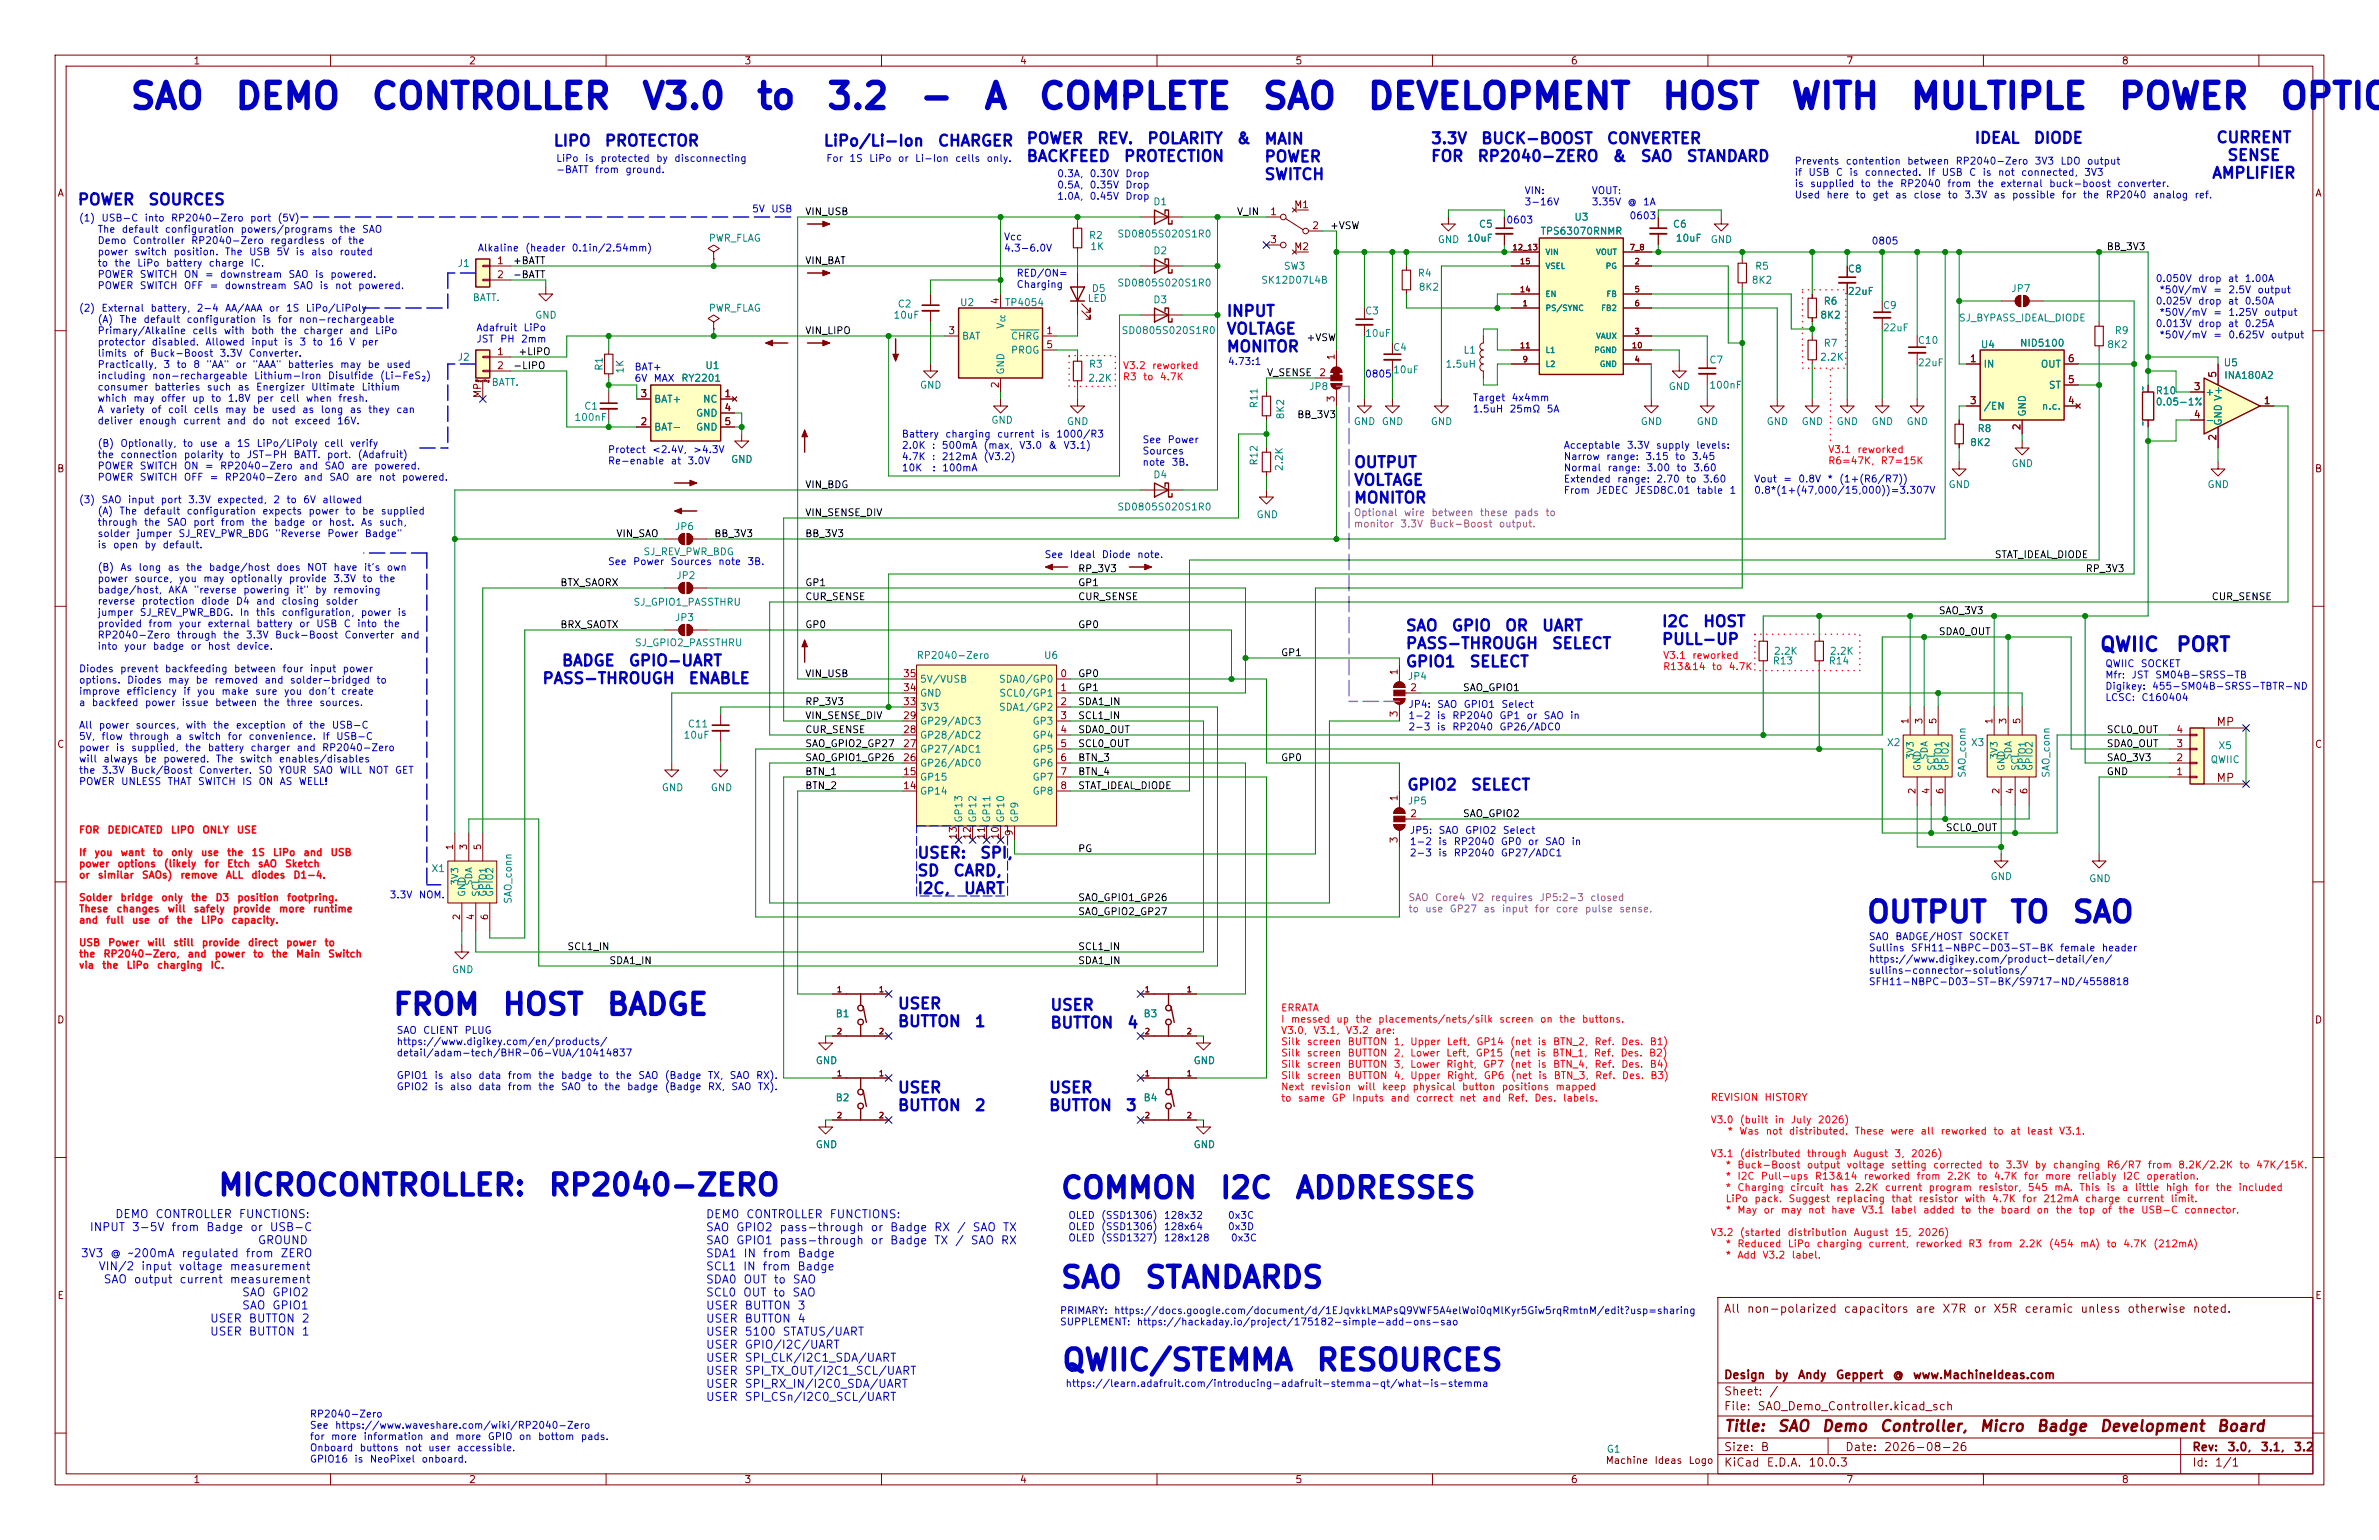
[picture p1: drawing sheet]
<svg xmlns="http://www.w3.org/2000/svg" width="432mm" height="279mm" viewBox="0 0 432 279" stroke-linecap="round" stroke-linejoin="round" font-family="sans-serif">
<defs><g id="words">
<g font-size="4.6" fill="#0000c2">
<text x="23.4" y="20.9">SAO</text>
<text x="42.4" y="20.9">DEMO</text>
<text x="67.2" y="20.9">CONTROLLER</text>
<text x="116.3" y="20.9">V3.0</text>
<text x="137.1" y="20.9">to</text>
<text x="149.8" y="20.9">3.2</text>
<text x="166.7" y="20.9">-</text>
<text x="178.3" y="20.9">A</text>
<text x="188.3" y="20.9">COMPLETE</text>
<text x="228.9" y="20.9">SAO</text>
<text x="247.9" y="20.9">DEVELOPMENT</text>
<text x="301.4" y="20.9">HOST</text>
<text x="324.8" y="20.9">WITH</text>
<text x="346.5" y="20.9">MULTIPLE</text>
<text x="384.3" y="20.9">POWER</text>
<text x="413.6" y="20.9">OPTIO</text>
</g>
<g font-size="3.8" fill="#0000c2">
<text x="338.6" y="168.3">OUTPUT</text>
<text x="364.6" y="168.3">TO</text>
<text x="375.9" y="168.3">SAO</text>
<text x="71.1" y="185.1">FROM</text>
<text x="91" y="185.1">HOST</text>
<text x="109.9" y="185.1">BADGE</text>
<text x="39.4" y="217.9">MICROCONTROLLER:</text>
<text x="99.3" y="217.9">RP2040-ZERO</text>
<text x="192.3" y="218.4">COMMON</text>
<text x="221.2" y="218.4">I2C</text>
<text x="234.9" y="218.4">ADDRESSES</text>
<text x="192.3" y="234.6">SAO</text>
<text x="207.6" y="234.6">STANDARDS</text>
<text x="192.5" y="249.6">QWIIC/STEMMA</text>
<text x="238.7" y="249.6">RESOURCES</text>
</g>
<g font-size="2.5" fill="#0000c2">
<text x="381" y="118.8">QWIIC</text>
<text x="394.9" y="118.8">PORT</text>
</g>
<g font-size="2" fill="#0000c2">
<text x="100.3" y="27">LIPO</text>
<text x="109.6" y="27">PROTECTOR</text>
<text x="149.4" y="27">LiPo/Li-Ion</text>
<text x="170.1" y="27">CHARGER</text>
<text x="186.2" y="26.6">POWER</text>
<text x="186.2" y="29.8">BACKFEED</text>
<text x="199" y="26.6">REV.</text>
<text x="203.9" y="29.8">PROTECTION</text>
<text x="208.1" y="26.6">POLARITY</text>
<text x="224.3" y="26.6">&amp;</text>
<text x="229.4" y="26.7">MAIN</text>
<text x="229.4" y="29.9">POWER</text>
<text x="259.6" y="26.6">3.3V</text>
<text x="259.6" y="29.8">FOR</text>
<text x="268" y="29.8">RP2040-ZERO</text>
<text x="268.7" y="26.6">BUCK-BOOST</text>
<text x="291.5" y="26.6">CONVERTER</text>
<text x="292.5" y="29.8">&amp;</text>
<text x="297.6" y="29.8">SAO</text>
<text x="306" y="29.8">STANDARD</text>
<text x="358.3" y="26.5">IDEAL</text>
<text x="369" y="26.5">DIODE</text>
<text x="402.1" y="26.4">CURRENT</text>
<text x="404.1" y="29.7">SENSE</text>
<text x="229.4" y="33.1">SWITCH</text>
<text x="401.4" y="32.9">AMPLIFIER</text>
<text x="14" y="37.7">POWER</text>
<text x="26.8" y="37.7">SOURCES</text>
<text x="222.5" y="57.9">INPUT</text>
<text x="222.5" y="61.2">VOLTAGE</text>
<text x="222.5" y="64.4">MONITOR</text>
<text x="245.6" y="85.4">OUTPUT</text>
<text x="245.6" y="88.6">VOLTAGE</text>
<text x="245.6" y="91.8">MONITOR</text>
<text x="255" y="115">SAO</text>
<text x="255" y="118.2">PASS-THROUGH</text>
<text x="263.4" y="115">GPIO</text>
<text x="273" y="115">OR</text>
<text x="279.7" y="115">UART</text>
<text x="281.5" y="118.2">SELECT</text>
<text x="301.5" y="114.2">I2C</text>
<text x="301.5" y="117.5">PULL-UP</text>
<text x="309" y="114.2">HOST</text>
<text x="98.3" y="124.6">PASS-THROUGH</text>
<text x="101.8" y="121.4">BADGE</text>
<text x="114" y="121.4">GPIO-UART</text>
<text x="124.8" y="124.6">ENABLE</text>
<text x="255" y="121.5">GPIO1</text>
<text x="266.6" y="121.5">SELECT</text>
<text x="255.3" y="143.9">GPIO2</text>
<text x="266.8" y="143.9">SELECT</text>
<text x="166.4" y="156.2">USER:</text>
<text x="166.4" y="159.5">SD</text>
<text x="172.9" y="159.5">CARD,</text>
<text x="177.8" y="156.2">SPI,</text>
<text x="166.4" y="162.7">I2C,</text>
<text x="174.8" y="162.7">UART</text>
<text x="162.8" y="183.6">USER</text>
<text x="190.5" y="183.8">USER</text>
<text x="162.8" y="186.8">BUTTON</text>
<text x="176.8" y="186.8">1</text>
<text x="190.5" y="187.1">BUTTON</text>
<text x="204.5" y="187.1">4</text>
<text x="162.8" y="198.8">USER</text>
<text x="162.8" y="202">BUTTON</text>
<text x="176.8" y="202">2</text>
<text x="190.2" y="198.8">USER</text>
<text x="190.2" y="202">BUTTON</text>
<text x="204.2" y="202">3</text>
</g>
<g font-size="2" fill="#840000">
<text x="312.8" y="260.2">Title:</text>
<text x="322.5" y="260.2">SAO</text>
<text x="330.5" y="260.2">Demo</text>
<text x="341" y="260.2">Controller,</text>
<text x="359.2" y="260.2">Micro</text>
<text x="369.5" y="260.2">Badge</text>
<text x="380.9" y="260.2">Development</text>
<text x="402.2" y="260.2">Board</text>
</g>
<g font-size="1.5" fill="#840000">
<text x="402.2" y="132.1">MP</text>
<text x="402.2" y="142.3">MP</text>
<text x="312.8" y="238.5">All</text>
<text x="317" y="238.5">non-polarized</text>
<text x="334.5" y="238.5">capacitors</text>
<text x="347.6" y="238.5">are</text>
<text x="352.4" y="238.5">X7R</text>
<text x="358.1" y="238.5">or</text>
<text x="361.7" y="238.5">X5R</text>
<text x="367.3" y="238.5">ceramic</text>
<text x="377.5" y="238.5">unless</text>
<text x="386" y="238.5">otherwise</text>
<text x="397.9" y="238.5">noted.</text>
<text x="312.8" y="250.5">Design</text>
<text x="322" y="250.5">by</text>
<text x="326.2" y="250.5">Andy</text>
<text x="333.1" y="250.5">Geppert</text>
<text x="343.4" y="250.5">@</text>
<text x="347.1" y="250.5">www.MachineIdeas.com</text>
<text x="312.8" y="256.2">File:</text>
<text x="312.8" y="253.5">Sheet:</text>
<text x="318.9" y="256.2">SAO_Demo_Controller.kicad_sch</text>
<text x="321" y="253.5">/</text>
<text x="312.8" y="263.6">Size:</text>
<text x="319.5" y="263.6">B</text>
<text x="334.8" y="263.6">Date:</text>
<text x="341.8" y="263.6">2026-08-26</text>
<text x="397.8" y="263.6">Rev:</text>
<text x="404.2" y="263.6">3.0,</text>
<text x="410.2" y="263.6">3.1,</text>
<text x="416.2" y="263.6">3.2</text>
<text x="312.8" y="266.4">KiCad</text>
<text x="320.5" y="266.4">E.D.A.</text>
<text x="328.1" y="266.4">10.0.3</text>
<text x="397.8" y="266.4">Id:</text>
<text x="401.9" y="266.4">1/1</text>
</g>
<g font-size="1.5" fill="#0000c2">
<text x="20.8" y="221.4">DEMO</text>
<text x="28.1" y="221.4">CONTROLLER</text>
<text x="43.2" y="221.4">FUNCTIONS:</text>
<text x="128" y="221.4">DEMO</text>
<text x="135.3" y="221.4">CONTROLLER</text>
<text x="150.5" y="221.4">FUNCTIONS:</text>
<text x="16.2" y="223.7">INPUT</text>
<text x="23.8" y="223.7">3-5V</text>
<text x="31" y="223.7">from</text>
<text x="37.3" y="223.7">Badge</text>
<text x="45.3" y="223.7">or</text>
<text x="46.7" y="226.1">GROUND</text>
<text x="48.8" y="223.7">USB-C</text>
<text x="128" y="223.8">SAO</text>
<text x="128" y="226.1">SAO</text>
<text x="133.5" y="223.8">GPIO2</text>
<text x="133.5" y="226.1">GPIO1</text>
<text x="141.4" y="223.8">pass-through</text>
<text x="141.4" y="226.1">pass-through</text>
<text x="157.9" y="223.8">or</text>
<text x="157.9" y="226.1">or</text>
<text x="161.4" y="223.8">Badge</text>
<text x="161.4" y="226.1">Badge</text>
<text x="169.4" y="223.8">RX</text>
<text x="169.4" y="226.1">TX</text>
<text x="173.2" y="226.1">/</text>
<text x="173.6" y="223.8">/</text>
<text x="176.1" y="226.1">SAO</text>
<text x="176.4" y="223.8">SAO</text>
<text x="181.5" y="226.1">RX</text>
<text x="181.9" y="223.8">TX</text>
<text x="14.6" y="228.5">3V3</text>
<text x="17.8" y="230.8">VIN/2</text>
<text x="18.7" y="233.2">SAO</text>
<text x="19.9" y="228.5">@</text>
<text x="23.1" y="228.5">~200mA</text>
<text x="24.2" y="233.2">output</text>
<text x="25.5" y="230.8">input</text>
<text x="32.3" y="230.8">voltage</text>
<text x="32.5" y="233.2">current</text>
<text x="32.8" y="228.5">regulated</text>
<text x="41.6" y="230.8">measurement</text>
<text x="41.6" y="233.2">measurement</text>
<text x="44.5" y="228.5">from</text>
<text x="50.8" y="228.5">ZERO</text>
<text x="128" y="228.5">SDA1</text>
<text x="128" y="230.9">SCL1</text>
<text x="128" y="233.2">SDA0</text>
<text x="134.8" y="230.9">IN</text>
<text x="134.8" y="228.5">IN</text>
<text x="134.8" y="233.2">OUT</text>
<text x="138.3" y="230.9">from</text>
<text x="138.4" y="228.5">from</text>
<text x="140.3" y="233.2">to</text>
<text x="143.8" y="233.2">SAO</text>
<text x="144.6" y="230.9">Badge</text>
<text x="144.7" y="228.5">Badge</text>
<text x="43.8" y="235.6">SAO</text>
<text x="43.8" y="237.9">SAO</text>
<text x="49.3" y="235.6">GPIO2</text>
<text x="49.3" y="237.9">GPIO1</text>
<text x="128" y="235.6">SCL0</text>
<text x="128" y="238">USER</text>
<text x="134.8" y="235.6">OUT</text>
<text x="135" y="238">BUTTON</text>
<text x="140.2" y="235.6">to</text>
<text x="143.7" y="235.6">SAO</text>
<text x="144.7" y="238">3</text>
<text x="38" y="240.3">USER</text>
<text x="38" y="242.7">USER</text>
<text x="45" y="240.3">BUTTON</text>
<text x="45" y="242.7">BUTTON</text>
<text x="54.6" y="240.3">2</text>
<text x="54.6" y="242.7">1</text>
<text x="128" y="240.3">USER</text>
<text x="128" y="242.7">USER</text>
<text x="128" y="245.1">USER</text>
<text x="135" y="240.3">BUTTON</text>
<text x="135" y="242.7">5100</text>
<text x="135" y="245.1">GPIO/I2C/UART</text>
<text x="141.9" y="242.7">STATUS/UART</text>
<text x="144.7" y="240.3">4</text>
<text x="128" y="247.4">USER</text>
<text x="128" y="249.8">USER</text>
<text x="135" y="247.4">SPI_CLK/I2C1_SDA/UART</text>
<text x="135" y="249.8">SPI_TX_OUT/I2C1_SCL/UART</text>
<text x="128" y="252.2">USER</text>
<text x="128" y="254.5">USER</text>
<text x="135" y="252.2">SPI_RX_IN/I2C0_SDA/UART</text>
<text x="135" y="254.5">SPI_CSn/I2C0_SCL/UART</text>
</g>
<g font-size="1.3" fill="#840000">
<text x="35" y="12">1</text>
<text x="85" y="12">2</text>
<text x="135" y="12">3</text>
<text x="185" y="12">4</text>
<text x="235" y="12">5</text>
<text x="285" y="12">6</text>
<text x="335" y="12">7</text>
<text x="385" y="12">8</text>
<text x="10.3" y="36">A</text>
<text x="420.1" y="36">A</text>
<text x="230.4" y="39.3">1</text>
<text x="234.8" y="38.1">M1</text>
<text x="238.1" y="41.9">2</text>
<text x="230.4" y="44.4">3</text>
<text x="234.8" y="45.7">M2</text>
<text x="90.1" y="48.2">1</text>
<text x="90.1" y="50.8">2</text>
<text x="181.6" y="55.3" transform="rotate(-90 181.6 55.3)">4</text>
<text x="90.1" y="64.7">1</text>
<text x="172" y="60.9">3</text>
<text x="189.8" y="60.9">1</text>
<text x="189.8" y="63.5">5</text>
<text x="242.5" y="65.5" transform="rotate(-90 242.5 65.5)">1</text>
<text x="90.1" y="67.3">2</text>
<text x="181.6" y="70.6" transform="rotate(-90 181.6 70.6)">2</text>
<text x="239.3" y="68.6">2</text>
<text x="357.4" y="66">1</text>
<text x="375.2" y="69.8">5</text>
<text x="375.2" y="66">6</text>
<text x="398.1" y="71.1">3</text>
<text x="402.6" y="68.7" transform="rotate(-90 402.6 68.7)">5</text>
<text x="87.6" y="72.3" transform="rotate(-90 87.6 72.3)">MP</text>
<text x="116.1" y="77.4">2</text>
<text x="116.1" y="72.4">3</text>
<text x="131.4" y="72.4">1</text>
<text x="131.4" y="74.9">4</text>
<text x="131.4" y="77.4">5</text>
<text x="242.5" y="73.1" transform="rotate(-90 242.5 73.1)">3</text>
<text x="357.4" y="73.6">3</text>
<text x="375.2" y="73.6">4</text>
<text x="398.1" y="76.2">4</text>
<text x="410.8" y="73.6">1</text>
<text x="367" y="78.2" transform="rotate(-90 367 78.2)">2</text>
<text x="402.6" y="80.1" transform="rotate(-90 402.6 80.1)">2</text>
<text x="10.3" y="86">B</text>
<text x="420.1" y="86">B</text>
<text x="163.8" y="125.7">34</text>
<text x="163.8" y="123.2">35</text>
<text x="192.3" y="123.2">0</text>
<text x="192.3" y="125.7">1</text>
<text x="254" y="122.6" transform="rotate(-90 254 122.6)">1</text>
<text x="255.8" y="125.7">2</text>
<text x="163.8" y="130.8">29</text>
<text x="163.8" y="128.2">33</text>
<text x="192.3" y="128.2">2</text>
<text x="192.3" y="130.8">3</text>
<text x="254" y="130.2" transform="rotate(-90 254 130.2)">3</text>
<text x="10.3" y="136">C</text>
<text x="163.8" y="135.9">27</text>
<text x="163.8" y="133.3">28</text>
<text x="192.3" y="133.3">4</text>
<text x="192.3" y="135.9">5</text>
<text x="394.9" y="135.9">3</text>
<text x="394.9" y="133.3">4</text>
<text x="420.1" y="136">C</text>
<text x="163.8" y="143.5">14</text>
<text x="163.8" y="140.9">15</text>
<text x="163.8" y="138.4">26</text>
<text x="192.3" y="138.4">6</text>
<text x="192.3" y="140.9">7</text>
<text x="192.3" y="143.5">8</text>
<text x="394.9" y="140.9">1</text>
<text x="394.9" y="138.4">2</text>
<text x="254" y="145.5" transform="rotate(-90 254 145.5)">1</text>
<text x="255.8" y="148.6">2</text>
<text x="174" y="152.4" transform="rotate(-90 174 152.4)">13</text>
<text x="176.5" y="152.4" transform="rotate(-90 176.5 152.4)">12</text>
<text x="179" y="152.4" transform="rotate(-90 179 152.4)">11</text>
<text x="181.6" y="152.4" transform="rotate(-90 181.6 152.4)">10</text>
<text x="184.1" y="151.8" transform="rotate(-90 184.1 151.8)">9</text>
<text x="254" y="153.1" transform="rotate(-90 254 153.1)">3</text>
<text x="10.3" y="186">D</text>
<text x="420.1" y="186">D</text>
<text x="10.3" y="236">E</text>
<text x="420.1" y="236">E</text>
<text x="35" y="269.4">1</text>
<text x="85" y="269.4">2</text>
<text x="135" y="269.4">3</text>
<text x="185" y="269.4">4</text>
<text x="235" y="269.4">5</text>
<text x="285" y="269.4">6</text>
<text x="291.3" y="265.9">Machine</text>
<text x="300.2" y="265.9">Ideas</text>
<text x="306.4" y="265.9">Logo</text>
<text x="335" y="269.4">7</text>
<text x="385" y="269.4">8</text>
</g>
<g font-size="1.3" fill="#0000c2">
<text x="100.8" y="29.7">LiPo</text>
<text x="106.1" y="29.7">is</text>
<text x="108.9" y="29.7">protected</text>
<text x="119" y="29.7">by</text>
<text x="122.3" y="29.7">disconnecting</text>
<text x="149.9" y="29.7">For</text>
<text x="154.1" y="29.7">1S</text>
<text x="157.6" y="29.7">LiPo</text>
<text x="162.9" y="29.7">or</text>
<text x="166" y="29.7">Li-Ion</text>
<text x="173.3" y="29.7">cells</text>
<text x="179" y="29.7">only.</text>
<text x="100.8" y="31.7">-BATT</text>
<text x="107.9" y="31.7">from</text>
<text x="113.4" y="31.7">ground.</text>
<text x="191.8" y="32.5">0.3A,</text>
<text x="191.8" y="34.5">0.5A,</text>
<text x="197.7" y="32.5">0.30V</text>
<text x="197.7" y="34.5">0.35V</text>
<text x="204.2" y="32.5">Drop</text>
<text x="204.2" y="34.5">Drop</text>
<text x="276.6" y="35.5">VIN:</text>
<text x="288.8" y="35.5">VOUT:</text>
<text x="325.6" y="30.2">Prevents</text>
<text x="325.6" y="32.2">if</text>
<text x="325.6" y="34.3">is</text>
<text x="328.1" y="32.2">USB</text>
<text x="328.4" y="34.3">supplied</text>
<text x="333.1" y="32.2">C</text>
<text x="334.9" y="30.2">contention</text>
<text x="335.6" y="32.2">is</text>
<text x="337.6" y="34.3">to</text>
<text x="338.4" y="32.2">connected.</text>
<text x="340.6" y="34.3">the</text>
<text x="344.8" y="34.3">RP2040</text>
<text x="346.1" y="30.2">between</text>
<text x="349.8" y="32.2">If</text>
<text x="352.3" y="32.2">USB</text>
<text x="353.3" y="34.3">from</text>
<text x="354.8" y="30.2">RP2040-Zero</text>
<text x="357.3" y="32.2">C</text>
<text x="358.8" y="34.3">the</text>
<text x="359.7" y="32.2">is</text>
<text x="362.5" y="32.2">not</text>
<text x="363" y="34.3">external</text>
<text x="366.7" y="32.2">connected,</text>
<text x="369.2" y="30.2">3V3</text>
<text x="371.8" y="34.3">buck-boost</text>
<text x="373.9" y="30.2">LDO</text>
<text x="378.2" y="32.2">3V3</text>
<text x="378.7" y="30.2">output</text>
<text x="384.2" y="34.3">converter.</text>
<text x="14.2" y="40.5">(1)</text>
<text x="18.3" y="40.5">USB-C</text>
<text x="26.1" y="40.5">into</text>
<text x="30.9" y="40.5">RP2040-Zero</text>
<text x="45.3" y="40.5">port</text>
<text x="50.3" y="40.5">(5V)</text>
<text x="136.4" y="38.8">5V</text>
<text x="139.9" y="38.8">USB</text>
<text x="191.8" y="36.5">1.0A,</text>
<text x="197.7" y="36.5">0.45V</text>
<text x="204.2" y="36.5">Drop</text>
<text x="273.3" y="40.9">0603</text>
<text x="276.6" y="37.6">3-16V</text>
<text x="288.8" y="37.6">3.35V</text>
<text x="295.3" y="37.6">@</text>
<text x="295.7" y="40.1">0603</text>
<text x="298.1" y="37.6">1A</text>
<text x="325.6" y="36.3">Used</text>
<text x="331.4" y="36.3">here</text>
<text x="336.7" y="36.3">to</text>
<text x="339.7" y="36.3">get</text>
<text x="343.9" y="36.3">as</text>
<text x="347.2" y="36.3">close</text>
<text x="353.4" y="36.3">to</text>
<text x="356.4" y="36.3">3.3V</text>
<text x="361.7" y="36.3">as</text>
<text x="365.1" y="36.3">possible</text>
<text x="374.1" y="36.3">for</text>
<text x="377.9" y="36.3">the</text>
<text x="382.1" y="36.3">RP2040</text>
<text x="390.6" y="36.3">analog</text>
<text x="398.2" y="36.3">ref.</text>
<text x="17.6" y="42.5">The</text>
<text x="17.6" y="44.6">Demo</text>
<text x="17.6" y="46.6">power</text>
<text x="22" y="42.5">default</text>
<text x="24" y="44.6">Controller</text>
<text x="24.3" y="46.6">switch</text>
<text x="29.8" y="42.5">configuration</text>
<text x="31.4" y="46.6">position.</text>
<text x="34.6" y="44.6">RP2040-Zero</text>
<text x="40.7" y="46.6">The</text>
<text x="43.6" y="42.5">powers/programs</text>
<text x="45.1" y="46.6">USB</text>
<text x="48.9" y="44.6">regardless</text>
<text x="50.1" y="46.6">5V</text>
<text x="53.5" y="46.6">is</text>
<text x="56.3" y="46.6">also</text>
<text x="60" y="44.6">of</text>
<text x="61.5" y="42.5">the</text>
<text x="61.5" y="46.6">routed</text>
<text x="63.1" y="44.6">the</text>
<text x="65.6" y="42.5">SAO</text>
<text x="86.6" y="45.9">Alkaline</text>
<text x="95.2" y="45.9">(header</text>
<text x="103.7" y="45.9">0.1in/2.54mm)</text>
<text x="182.1" y="43.9">Vcc</text>
<text x="182.1" y="46">4.3-6.0V</text>
<text x="339.6" y="44.7">0805</text>
<text x="17.6" y="48.7">to</text>
<text x="17.6" y="50.7">POWER</text>
<text x="17.6" y="52.8">POWER</text>
<text x="20.7" y="48.7">the</text>
<text x="24.8" y="48.7">LiPo</text>
<text x="25.2" y="50.7">SWITCH</text>
<text x="25.2" y="52.8">SWITCH</text>
<text x="30" y="48.7">battery</text>
<text x="33.3" y="50.7">ON</text>
<text x="33.3" y="52.8">OFF</text>
<text x="37.1" y="50.7">=</text>
<text x="37.8" y="48.7">charge</text>
<text x="37.9" y="52.8">=</text>
<text x="39.8" y="50.7">downstream</text>
<text x="40.7" y="52.8">downstream</text>
<text x="45.4" y="48.7">IC.</text>
<text x="52.2" y="50.7">SAO</text>
<text x="53.1" y="52.8">SAO</text>
<text x="57" y="50.7">is</text>
<text x="57.9" y="52.8">is</text>
<text x="59.8" y="50.7">powered.</text>
<text x="60.7" y="52.8">not</text>
<text x="64.9" y="52.8">powered.</text>
<text x="184.4" y="50.5">RED/ON=</text>
<text x="184.4" y="52.5">Charging</text>
<text x="391.2" y="51.5">0.050V</text>
<text x="391.8" y="53.5">*50V/mV</text>
<text x="398.9" y="51.5">drop</text>
<text x="401.6" y="53.5">=</text>
<text x="404.3" y="51.5">at</text>
<text x="404.3" y="53.5">2.5V</text>
<text x="407.3" y="51.5">1.00A</text>
<text x="409.6" y="53.5">output</text>
<text x="14.2" y="56.9">(2)</text>
<text x="17.6" y="58.9">(A)</text>
<text x="18.3" y="56.9">External</text>
<text x="21.6" y="58.9">The</text>
<text x="25.9" y="58.9">default</text>
<text x="27.2" y="56.9">battery,</text>
<text x="33.8" y="58.9">configuration</text>
<text x="35.6" y="56.9">2-4</text>
<text x="40.7" y="56.9">AA/AAA</text>
<text x="47.5" y="58.9">is</text>
<text x="48.7" y="56.9">or</text>
<text x="50.3" y="58.9">for</text>
<text x="51.8" y="56.9">1S</text>
<text x="54.1" y="58.9">non-rechargeable</text>
<text x="55.4" y="56.9">LiPo/LiPoly</text>
<text x="391.2" y="55.6">0.025V</text>
<text x="391.2" y="59.7">0.013V</text>
<text x="391.8" y="57.6">*50V/mV</text>
<text x="398.9" y="55.6">drop</text>
<text x="398.9" y="59.7">drop</text>
<text x="401.6" y="57.6">=</text>
<text x="404.3" y="55.6">at</text>
<text x="404.3" y="59.7">at</text>
<text x="404.3" y="57.6">1.25V</text>
<text x="407.3" y="55.6">0.50A</text>
<text x="407.3" y="59.7">0.25A</text>
<text x="410.8" y="57.6">output</text>
<text x="17.6" y="60.9">Primary/Alkaline</text>
<text x="17.6" y="63">protector</text>
<text x="17.6" y="65">limits</text>
<text x="24.1" y="65">of</text>
<text x="27.1" y="65">Buck-Boost</text>
<text x="27.4" y="63">disabled.</text>
<text x="34.8" y="60.9">cells</text>
<text x="37.2" y="63">Allowed</text>
<text x="39.7" y="65">3.3V</text>
<text x="40.5" y="60.9">with</text>
<text x="45" y="65">Converter.</text>
<text x="45.5" y="63">input</text>
<text x="45.5" y="60.9">both</text>
<text x="50.8" y="60.9">the</text>
<text x="51.4" y="63">is</text>
<text x="54.2" y="63">3</text>
<text x="55" y="60.9">charger</text>
<text x="56.6" y="63">to</text>
<text x="59.7" y="63">16</text>
<text x="63.3" y="63">V</text>
<text x="63.3" y="60.9">and</text>
<text x="65.5" y="63">per</text>
<text x="68" y="60.9">LiPo</text>
<text x="86.4" y="60.4">Adafruit</text>
<text x="86.4" y="62.4">JST</text>
<text x="90.7" y="62.4">PH</text>
<text x="94.4" y="62.4">2mm</text>
<text x="94.9" y="60.4">LiPo</text>
<text x="391.8" y="61.7">*50V/mV</text>
<text x="401.6" y="61.7">=</text>
<text x="404.3" y="61.7">0.625V</text>
<text x="412" y="61.7">output</text>
<text x="17.6" y="67.1">Practically,</text>
<text x="17.6" y="69.1">including</text>
<text x="17.6" y="71.2">consumer</text>
<text x="27.5" y="69.1">non-rechargeable</text>
<text x="27.9" y="71.2">batteries</text>
<text x="29.5" y="67.1">3</text>
<text x="31.9" y="67.1">to</text>
<text x="35" y="67.1">8</text>
<text x="37.3" y="67.1">&quot;AA&quot;</text>
<text x="37.4" y="71.2">such</text>
<text x="42.6" y="67.1">or</text>
<text x="43" y="71.2">as</text>
<text x="45.7" y="67.1">&quot;AAA&quot;</text>
<text x="46" y="69.1">Lithium-Iron</text>
<text x="46.4" y="71.2">Energizer</text>
<text x="52.1" y="67.1">batteries</text>
<text x="56.4" y="71.2">Ultimate</text>
<text x="59.4" y="69.1">Disulfide</text>
<text x="61.6" y="67.1">may</text>
<text x="65.5" y="71.2">Lithium</text>
<text x="66.6" y="67.1">be</text>
<text x="68.9" y="69.1">(Li-FeS₂)</text>
<text x="70" y="67.1">used</text>
<text x="115.1" y="67.5">BAT+</text>
<text x="115.1" y="69.6">6V</text>
<text x="118.5" y="69.6">MAX</text>
<text x="222.8" y="66.5">4.73:1</text>
<text x="247.6" y="68.8">0805</text>
<text x="17.6" y="73.2">which</text>
<text x="17.6" y="75.3">A</text>
<text x="17.6" y="77.3">deliver</text>
<text x="19.9" y="75.3">variety</text>
<text x="24.1" y="73.2">may</text>
<text x="25.1" y="77.3">enough</text>
<text x="27.3" y="75.3">of</text>
<text x="29.1" y="73.2">offer</text>
<text x="30.4" y="75.3">coil</text>
<text x="33.1" y="77.3">current</text>
<text x="34.7" y="73.2">up</text>
<text x="35" y="75.3">cells</text>
<text x="38.2" y="73.2">to</text>
<text x="40.8" y="75.3">may</text>
<text x="41.1" y="77.3">and</text>
<text x="41.2" y="73.2">1.8V</text>
<text x="45.7" y="77.3">do</text>
<text x="45.7" y="75.3">be</text>
<text x="46.5" y="73.2">per</text>
<text x="49.1" y="75.3">used</text>
<text x="49.2" y="77.3">not</text>
<text x="50.7" y="73.2">cell</text>
<text x="53.4" y="77.3">exceed</text>
<text x="54.7" y="75.3">as</text>
<text x="55.4" y="73.2">when</text>
<text x="58.1" y="75.3">long</text>
<text x="61.1" y="77.3">16V.</text>
<text x="61.3" y="73.2">fresh.</text>
<text x="63.4" y="75.3">as</text>
<text x="66.7" y="75.3">they</text>
<text x="71.8" y="75.3">can</text>
<text x="267.2" y="73.1">Target</text>
<text x="267.2" y="75.1">1.5uH</text>
<text x="273.9" y="75.1">25mΩ</text>
<text x="274.2" y="73.1">4x4mm</text>
<text x="280.6" y="75.1">5A</text>
<text x="17.6" y="81.4">(B)</text>
<text x="17.6" y="83.4">the</text>
<text x="21.7" y="83.4">connection</text>
<text x="21.7" y="81.4">Optionally,</text>
<text x="33.1" y="81.4">to</text>
<text x="33.3" y="83.4">polarity</text>
<text x="36.1" y="81.4">use</text>
<text x="40.6" y="81.4">a</text>
<text x="41.6" y="83.4">to</text>
<text x="42.9" y="81.4">1S</text>
<text x="44.7" y="83.4">JST-PH</text>
<text x="46.5" y="81.4">LiPo/LiPoly</text>
<text x="53.2" y="83.4">BATT.</text>
<text x="58.7" y="81.4">cell</text>
<text x="59.2" y="83.4">port.</text>
<text x="63.4" y="81.4">verify</text>
<text x="64.8" y="83.4">(Adafruit)</text>
<text x="110.2" y="82.5">Protect</text>
<text x="118.2" y="82.5">&lt;2.4V,</text>
<text x="125.7" y="82.5">&gt;4.3V</text>
<text x="163.6" y="79.7">Battery</text>
<text x="163.6" y="81.7">2.0K</text>
<text x="163.6" y="83.8">4.7K</text>
<text x="169" y="81.7">:</text>
<text x="169" y="83.8">:</text>
<text x="170.8" y="81.7">500mA</text>
<text x="170.8" y="83.8">212mA</text>
<text x="171.5" y="79.7">charging</text>
<text x="178.4" y="81.7">(max,</text>
<text x="178.4" y="83.8">(V3.2)</text>
<text x="180.9" y="79.7">current</text>
<text x="184.9" y="81.7">V3.0</text>
<text x="188.8" y="79.7">is</text>
<text x="190.2" y="81.7">&amp;</text>
<text x="191.6" y="79.7">1000/R3</text>
<text x="192.9" y="81.7">V3.1)</text>
<text x="207.3" y="80.7">See</text>
<text x="207.3" y="82.8">Sources</text>
<text x="211.8" y="80.7">Power</text>
<text x="283.7" y="81.7">Acceptable</text>
<text x="283.7" y="83.8">Narrow</text>
<text x="291.4" y="83.8">range:</text>
<text x="295.2" y="81.7">3.3V</text>
<text x="298.5" y="83.8">3.15</text>
<text x="300.5" y="81.7">supply</text>
<text x="303.9" y="83.8">to</text>
<text x="307" y="83.8">3.45</text>
<text x="307.7" y="81.7">levels:</text>
<text x="17.6" y="85.5">POWER</text>
<text x="17.6" y="87.5">POWER</text>
<text x="25.2" y="85.5">SWITCH</text>
<text x="25.2" y="87.5">SWITCH</text>
<text x="33.3" y="85.5">ON</text>
<text x="33.3" y="87.5">OFF</text>
<text x="37.1" y="85.5">=</text>
<text x="37.9" y="87.5">=</text>
<text x="39.8" y="85.5">RP2040-Zero</text>
<text x="40.7" y="87.5">RP2040-Zero</text>
<text x="54.2" y="85.5">and</text>
<text x="55" y="87.5">and</text>
<text x="58.8" y="85.5">SAO</text>
<text x="59.6" y="87.5">SAO</text>
<text x="63.6" y="85.5">are</text>
<text x="64.4" y="87.5">are</text>
<text x="67.8" y="85.5">powered.</text>
<text x="68.6" y="87.5">not</text>
<text x="72.8" y="87.5">powered.</text>
<text x="110.2" y="84.6">Re-enable</text>
<text x="121.6" y="84.6">at</text>
<text x="124.7" y="84.6">3.0V</text>
<text x="163.6" y="85.8">10K</text>
<text x="169.1" y="85.8">:</text>
<text x="170.9" y="85.8">100mA</text>
<text x="207.3" y="84.8">note</text>
<text x="212.5" y="84.8">3B.</text>
<text x="283.7" y="85.8">Normal</text>
<text x="283.7" y="87.9">Extended</text>
<text x="283.7" y="89.9">From</text>
<text x="289.6" y="89.9">JEDEC</text>
<text x="291.7" y="85.8">range:</text>
<text x="293.4" y="87.9">range:</text>
<text x="296.6" y="89.9">JESD8C.01</text>
<text x="298.8" y="85.8">3.00</text>
<text x="300.5" y="87.9">2.70</text>
<text x="304.2" y="85.8">to</text>
<text x="305.9" y="87.9">to</text>
<text x="307.2" y="85.8">3.60</text>
<text x="307.9" y="89.9">table</text>
<text x="309" y="87.9">3.60</text>
<text x="313.8" y="89.9">1</text>
<text x="318.3" y="87.8">Vout</text>
<text x="318.3" y="89.9">0.8*(1+(47,000/15,000))=3.307V</text>
<text x="323.5" y="87.8">=</text>
<text x="326.3" y="87.8">0.8V</text>
<text x="331.6" y="87.8">*</text>
<text x="333.7" y="87.8">(1+(R6/R7))</text>
<text x="14.2" y="91.6">(3)</text>
<text x="17.6" y="93.7">(A)</text>
<text x="17.6" y="95.7">through</text>
<text x="18.3" y="91.6">SAO</text>
<text x="21.6" y="93.7">The</text>
<text x="23.1" y="91.6">input</text>
<text x="25.9" y="93.7">default</text>
<text x="26" y="95.7">the</text>
<text x="29" y="91.6">port</text>
<text x="30.2" y="95.7">SAO</text>
<text x="33.8" y="93.7">configuration</text>
<text x="34" y="91.6">3.3V</text>
<text x="35" y="95.7">port</text>
<text x="39.3" y="91.6">expected,</text>
<text x="39.9" y="95.7">from</text>
<text x="45.5" y="95.7">the</text>
<text x="47.5" y="93.7">expects</text>
<text x="49.5" y="91.6">2</text>
<text x="49.6" y="95.7">badge</text>
<text x="51.9" y="91.6">to</text>
<text x="54.9" y="91.6">6V</text>
<text x="55.9" y="93.7">power</text>
<text x="56.5" y="95.7">or</text>
<text x="58.4" y="91.6">allowed</text>
<text x="59.6" y="95.7">host.</text>
<text x="62.5" y="93.7">to</text>
<text x="65.4" y="95.7">As</text>
<text x="65.6" y="93.7">be</text>
<text x="68.7" y="95.7">such,</text>
<text x="69" y="93.7">supplied</text>
<text x="17.6" y="97.7">solder</text>
<text x="17.6" y="99.8">is</text>
<text x="20.4" y="99.8">open</text>
<text x="24.6" y="97.7">jumper</text>
<text x="26.1" y="99.8">by</text>
<text x="29.4" y="99.8">default.</text>
<text x="32.3" y="97.7">SJ_REV_PWR_BDG</text>
<text x="49.8" y="97.7">&quot;Reverse</text>
<text x="59.3" y="97.7">Power</text>
<text x="66.1" y="97.7">Badge&quot;</text>
<text x="189.5" y="101.6">See</text>
<text x="194" y="101.6">Ideal</text>
<text x="199.9" y="101.6">Diode</text>
<text x="206.3" y="101.6">note.</text>
<text x="17.6" y="103.9">(B)</text>
<text x="17.6" y="105.9">power</text>
<text x="17.6" y="108">badge/host,</text>
<text x="21.7" y="103.9">As</text>
<text x="24.3" y="105.9">source,</text>
<text x="25" y="103.9">long</text>
<text x="30.3" y="103.9">as</text>
<text x="30.4" y="108">AKA</text>
<text x="32.3" y="105.9">you</text>
<text x="33.7" y="103.9">the</text>
<text x="35.1" y="108">&quot;reverse</text>
<text x="36.8" y="105.9">may</text>
<text x="37.8" y="103.9">badge/host</text>
<text x="41.8" y="105.9">optionally</text>
<text x="44" y="108">powering</text>
<text x="50" y="103.9">does</text>
<text x="52.3" y="105.9">provide</text>
<text x="53.6" y="108">it&quot;</text>
<text x="55.6" y="103.9">NOT</text>
<text x="57.1" y="108">by</text>
<text x="60.4" y="105.9">3.3V</text>
<text x="60.4" y="108">removing</text>
<text x="60.4" y="103.9">have</text>
<text x="65.7" y="105.9">to</text>
<text x="65.9" y="103.9">it's</text>
<text x="68.7" y="105.9">the</text>
<text x="70.1" y="103.9">own</text>
<text x="110.2" y="102.8">See</text>
<text x="114.8" y="102.8">Power</text>
<text x="121.6" y="102.8">Sources</text>
<text x="130.3" y="102.8">note</text>
<text x="135.5" y="102.8">3B.</text>
<text x="17.6" y="110">reverse</text>
<text x="17.6" y="112.1">jumper</text>
<text x="25.2" y="112.1">SJ_REV_PWR_BDG.</text>
<text x="25.6" y="110">protection</text>
<text x="36.4" y="110">diode</text>
<text x="42.7" y="110">D4</text>
<text x="43.4" y="112.1">In</text>
<text x="46.3" y="112.1">this</text>
<text x="46.4" y="110">and</text>
<text x="51" y="110">closing</text>
<text x="51" y="112.1">configuration,</text>
<text x="59" y="110">solder</text>
<text x="65.4" y="112.1">power</text>
<text x="72" y="112.1">is</text>
<text x="17.6" y="114.1">provided</text>
<text x="17.6" y="116.1">RP2040-Zero</text>
<text x="17.6" y="118.2">into</text>
<text x="22.4" y="118.2">your</text>
<text x="26.8" y="114.1">from</text>
<text x="27.6" y="118.2">badge</text>
<text x="32" y="116.1">through</text>
<text x="32.3" y="114.1">your</text>
<text x="34.5" y="118.2">or</text>
<text x="37.6" y="114.1">external</text>
<text x="37.6" y="118.2">host</text>
<text x="40.4" y="116.1">the</text>
<text x="42.8" y="118.2">device.</text>
<text x="44.5" y="116.1">3.3V</text>
<text x="46.4" y="114.1">battery</text>
<text x="49.8" y="116.1">Buck-Boost</text>
<text x="54.2" y="114.1">or</text>
<text x="57.3" y="114.1">USB</text>
<text x="62.3" y="114.1">C</text>
<text x="62.4" y="116.1">Converter</text>
<text x="64.7" y="114.1">into</text>
<text x="69.5" y="114.1">the</text>
<text x="72.6" y="116.1">and</text>
<text x="14.2" y="122.3">Diodes</text>
<text x="14.2" y="124.3">options.</text>
<text x="21.7" y="122.3">prevent</text>
<text x="23" y="124.3">Diodes</text>
<text x="29.8" y="122.3">backfeeding</text>
<text x="30.4" y="124.3">may</text>
<text x="35.4" y="124.3">be</text>
<text x="38.8" y="124.3">removed</text>
<text x="42.3" y="122.3">between</text>
<text x="47.9" y="124.3">and</text>
<text x="51.1" y="122.3">four</text>
<text x="52.5" y="124.3">solder-bridged</text>
<text x="56.1" y="122.3">input</text>
<text x="62.1" y="122.3">power</text>
<text x="68.2" y="124.3">to</text>
<text x="382" y="121.4">QWIIC</text>
<text x="382" y="123.4">Mfr:</text>
<text x="382" y="125.4">Digikey:</text>
<text x="386.8" y="123.4">JST</text>
<text x="388.4" y="121.4">SOCKET</text>
<text x="390.5" y="125.4">455-SM04B-SRSS-TBTR-ND</text>
<text x="391.1" y="123.4">SM04B-SRSS-TB</text>
<text x="14.2" y="126.4">improve</text>
<text x="14.2" y="128.4">a</text>
<text x="16.5" y="128.4">backfeed</text>
<text x="22.8" y="126.4">efficiency</text>
<text x="26.2" y="128.4">power</text>
<text x="32.9" y="128.4">issue</text>
<text x="33.1" y="126.4">if</text>
<text x="35.6" y="126.4">you</text>
<text x="38.9" y="128.4">between</text>
<text x="40.1" y="126.4">make</text>
<text x="46.2" y="126.4">sure</text>
<text x="47.7" y="128.4">the</text>
<text x="51.4" y="126.4">you</text>
<text x="51.8" y="128.4">three</text>
<text x="55.9" y="126.4">don't</text>
<text x="57.9" y="128.4">sources.</text>
<text x="61.8" y="126.4">create</text>
<text x="255.5" y="128.7">JP4:</text>
<text x="255.5" y="130.8">1-2</text>
<text x="260.7" y="130.8">is</text>
<text x="260.7" y="128.7">SAO</text>
<text x="263.5" y="130.8">RP2040</text>
<text x="265.5" y="128.7">GPIO1</text>
<text x="272" y="130.8">GP1</text>
<text x="272.4" y="128.7">Select</text>
<text x="277" y="130.8">or</text>
<text x="280.1" y="130.8">SAO</text>
<text x="284.9" y="130.8">in</text>
<text x="382" y="127.5">LCSC:</text>
<text x="388.6" y="127.5">C160404</text>
<text x="14.2" y="132.5">All</text>
<text x="14.2" y="134.5">5V,</text>
<text x="14.2" y="136.6">power</text>
<text x="17.8" y="132.5">power</text>
<text x="18.3" y="134.5">flow</text>
<text x="20.9" y="136.6">is</text>
<text x="23.3" y="134.5">through</text>
<text x="23.7" y="136.6">supplied,</text>
<text x="24.5" y="132.5">sources,</text>
<text x="31.8" y="134.5">a</text>
<text x="33.5" y="136.6">the</text>
<text x="33.6" y="132.5">with</text>
<text x="34.1" y="134.5">switch</text>
<text x="37.6" y="136.6">battery</text>
<text x="38.6" y="132.5">the</text>
<text x="41.2" y="134.5">for</text>
<text x="42.7" y="132.5">exception</text>
<text x="45" y="134.5">convenience.</text>
<text x="45.4" y="136.6">charger</text>
<text x="52.9" y="132.5">of</text>
<text x="53.7" y="136.6">and</text>
<text x="56" y="132.5">the</text>
<text x="58.3" y="136.6">RP2040-Zero</text>
<text x="58.4" y="134.5">If</text>
<text x="60.1" y="132.5">USB-C</text>
<text x="60.9" y="134.5">USB-C</text>
<text x="255.5" y="132.8">2-3</text>
<text x="260.7" y="132.8">is</text>
<text x="263.5" y="132.8">RP2040</text>
<text x="272" y="132.8">GP26/ADC0</text>
<text x="14.2" y="138.6">will</text>
<text x="14.2" y="140.7">the</text>
<text x="14.2" y="142.7">POWER</text>
<text x="18.4" y="140.7">3.3V</text>
<text x="18.7" y="138.6">always</text>
<text x="21.9" y="142.7">UNLESS</text>
<text x="23.6" y="140.7">Buck/Boost</text>
<text x="26.1" y="138.6">be</text>
<text x="29.5" y="138.6">powered.</text>
<text x="30.3" y="142.7">THAT</text>
<text x="35.8" y="142.7">SWITCH</text>
<text x="36" y="140.7">Converter.</text>
<text x="39" y="138.6">The</text>
<text x="43.4" y="138.6">switch</text>
<text x="43.8" y="142.7">IS</text>
<text x="46.8" y="140.7">SO</text>
<text x="46.8" y="142.7">ON</text>
<text x="50.5" y="140.7">YOUR</text>
<text x="50.5" y="138.6">enables/disables</text>
<text x="50.6" y="142.7">AS</text>
<text x="54.1" y="142.7">WELL!</text>
<text x="56.7" y="140.7">SAO</text>
<text x="61.5" y="140.7">WILL</text>
<text x="66.8" y="140.7">NOT</text>
<text x="71.6" y="140.7">GET</text>
<text x="255.8" y="151.6">JP5:</text>
<text x="255.8" y="153.6">1-2</text>
<text x="255.8" y="155.7">2-3</text>
<text x="260.9" y="153.6">is</text>
<text x="260.9" y="155.7">is</text>
<text x="261" y="151.6">SAO</text>
<text x="263.7" y="153.6">RP2040</text>
<text x="263.7" y="155.7">RP2040</text>
<text x="265.8" y="151.6">GPIO2</text>
<text x="272.3" y="153.6">GP0</text>
<text x="272.3" y="155.7">GP27/ADC1</text>
<text x="272.7" y="151.6">Select</text>
<text x="277.2" y="153.6">or</text>
<text x="280.3" y="153.6">SAO</text>
<text x="285.1" y="153.6">in</text>
<text x="70.6" y="163.3">3.3V</text>
<text x="75.9" y="163.3">NOM.</text>
<text x="339.1" y="170.9">SAO</text>
<text x="339.1" y="172.9">Sullins</text>
<text x="343.9" y="170.9">BADGE/HOST</text>
<text x="346.7" y="172.9">SFH11-NBPC-D03-ST-BK</text>
<text x="357.3" y="170.9">SOCKET</text>
<text x="373.8" y="172.9">female</text>
<text x="381.4" y="172.9">header</text>
<text x="339.1" y="175">https://www.digikey.com/product-detail/en/</text>
<text x="339.1" y="177">sullins-connector-solutions/</text>
<text x="339.1" y="179">SFH11-NBPC-D03-ST-BK/S9717-ND/4558818</text>
<text x="71.9" y="187.9">SAO</text>
<text x="71.9" y="189.9">https://www.digikey.com/en/products/</text>
<text x="71.9" y="192">detail/adam-tech/BHR-06-VUA/10414837</text>
<text x="76.7" y="187.9">CLIENT</text>
<text x="84.2" y="187.9">PLUG</text>
<text x="71.9" y="196.1">GPIO1</text>
<text x="78.7" y="196.1">is</text>
<text x="81.5" y="196.1">also</text>
<text x="86.7" y="196.1">data</text>
<text x="92" y="196.1">from</text>
<text x="97.6" y="196.1">the</text>
<text x="101.7" y="196.1">badge</text>
<text x="108.6" y="196.1">to</text>
<text x="111.6" y="196.1">the</text>
<text x="115.7" y="196.1">SAO</text>
<text x="120.5" y="196.1">(Badge</text>
<text x="128.4" y="196.1">TX,</text>
<text x="132.3" y="196.1">SAO</text>
<text x="137.1" y="196.1">RX).</text>
<text x="71.9" y="198.1">GPIO2</text>
<text x="78.7" y="198.1">is</text>
<text x="81.5" y="198.1">also</text>
<text x="86.7" y="198.1">data</text>
<text x="92" y="198.1">from</text>
<text x="97.6" y="198.1">the</text>
<text x="101.7" y="198.1">SAO</text>
<text x="106.5" y="198.1">to</text>
<text x="109.6" y="198.1">the</text>
<text x="113.7" y="198.1">badge</text>
<text x="120.5" y="198.1">(Badge</text>
<text x="128.4" y="198.1">RX,</text>
<text x="132.6" y="198.1">SAO</text>
<text x="137.4" y="198.1">TX).</text>
<text x="193.8" y="221.4">OLED</text>
<text x="199.8" y="221.4">(SSD1306)</text>
<text x="211.1" y="221.4">128x32</text>
<text x="222.8" y="221.4">0x3C</text>
<text x="193.8" y="223.5">OLED</text>
<text x="193.8" y="225.5">OLED</text>
<text x="199.8" y="225.5">(SSD1327)</text>
<text x="211.1" y="223.5">128x64</text>
<text x="211.1" y="225.5">128x128</text>
<text x="222.8" y="223.5">0x3D</text>
<text x="223.3" y="225.5">0x3C</text>
<text x="192.3" y="238.7">PRIMARY:</text>
<text x="202.1" y="238.7">https://docs.google.com/document/d/1EJqvkkLMAPsQ9VWF5A4elWoi0qMlKyr5Giw5rqRmtnM/edit?usp=sharing</text>
<text x="192.3" y="240.8">SUPPLEMENT:</text>
<text x="206.2" y="240.8">https://hackaday.io/project/175182-simple-add-ons-sao</text>
<text x="193.3" y="251.9">https://learn.adafruit.com/introducing-adafruit-stemma-qt/what-is-stemma</text>
<text x="56.1" y="257.5">RP2040-Zero</text>
<text x="56.1" y="259.5">See</text>
<text x="56.1" y="261.6">for</text>
<text x="56.1" y="263.6">Onboard</text>
<text x="60" y="261.6">more</text>
<text x="60.7" y="259.5">https://www.waveshare.com/wiki/RP2040-Zero</text>
<text x="65.2" y="263.6">buttons</text>
<text x="65.9" y="261.6">information</text>
<text x="73.4" y="263.6">not</text>
<text x="77.6" y="263.6">user</text>
<text x="77.9" y="261.6">and</text>
<text x="82.5" y="261.6">more</text>
<text x="82.8" y="263.6">accessible.</text>
<text x="88.4" y="261.6">GPIO</text>
<text x="94.1" y="261.6">on</text>
<text x="97.5" y="261.6">bottom</text>
<text x="105.3" y="261.6">pads.</text>
<text x="56.1" y="265.7">GPIO16</text>
<text x="64.2" y="265.7">is</text>
<text x="67" y="265.7">NeoPixel</text>
<text x="76.4" y="265.7">onboard.</text>
</g>
<g font-size="1.3">
<text x="146" y="39.3">VIN_USB</text>
<text x="224.4" y="39.3">V_IN</text>
<text x="241.3" y="41.9">+VSW</text>
<text x="382.3" y="45.7">BB_3V3</text>
<text x="93" y="48.2">+BATT</text>
<text x="93" y="50.8">-BATT</text>
<text x="146" y="48.2">VIN_BAT</text>
<text x="94" y="64.7">+LIPO</text>
<text x="146" y="60.9">VIN_LIPO</text>
<text x="237" y="62.2">+VSW</text>
<text x="93.1" y="67.3">-LIPO</text>
<text x="229.9" y="68.5">V_SENSE</text>
<text x="235.4" y="76.2">BB_3V3</text>
<text x="146" y="88.9">VIN_BDG</text>
<text x="146" y="93.9">VIN_SENSE_DIV</text>
<text x="111.8" y="97.8">VIN_SAO</text>
<text x="129.5" y="97.8">BB_3V3</text>
<text x="146" y="97.8">BB_3V3</text>
<text x="361.9" y="101.6">STAT_IDEAL_DIODE</text>
<text x="101.6" y="106.6">BTX_SAORX</text>
<text x="146" y="106.6">GP1</text>
<text x="195.6" y="106.6">GP1</text>
<text x="195.6" y="104.1">RP_3V3</text>
<text x="378.5" y="104.1">RP_3V3</text>
<text x="146" y="109.2">CUR_SENSE</text>
<text x="195.6" y="109.2">CUR_SENSE</text>
<text x="351.8" y="111.7">SAO_3V3</text>
<text x="401.3" y="109.2">CUR_SENSE</text>
<text x="101.6" y="114.3">BRX_SAOTX</text>
<text x="146" y="114.3">GP0</text>
<text x="195.6" y="114.3">GP0</text>
<text x="232.4" y="119.3">GP1</text>
<text x="351.8" y="115.5">SDA0_OUT</text>
<text x="146" y="123.2">VIN_USB</text>
<text x="195.6" y="123.2">GP0</text>
<text x="195.6" y="125.7">GP1</text>
<text x="265.4" y="125.7">SAO_GPIO1</text>
<text x="146" y="128.2">RP_3V3</text>
<text x="146" y="130.8">VIN_SENSE_DIV</text>
<text x="195.6" y="128.2">SDA1_IN</text>
<text x="195.6" y="130.8">SCL1_IN</text>
<text x="146" y="133.3">CUR_SENSE</text>
<text x="146" y="135.9">SAO_GPIO2_GP27</text>
<text x="195.6" y="133.3">SDA0_OUT</text>
<text x="195.6" y="135.9">SCL0_OUT</text>
<text x="382.3" y="135.9">SDA0_OUT</text>
<text x="382.3" y="133.3">SCL0_OUT</text>
<text x="146" y="138.4">SAO_GPIO1_GP26</text>
<text x="146" y="143.5">BTN_2</text>
<text x="146" y="140.9">BTN_1</text>
<text x="195.6" y="138.4">BTN_3</text>
<text x="195.6" y="140.9">BTN_4</text>
<text x="195.6" y="143.5">STAT_IDEAL_DIODE</text>
<text x="232.4" y="138.4">GP0</text>
<text x="382.3" y="140.9">GND</text>
<text x="382.3" y="138.4">SAO_3V3</text>
<text x="265.4" y="148.6">SAO_GPIO2</text>
<text x="195.6" y="154.9">PG</text>
<text x="353.1" y="151.1">SCL0_OUT</text>
<text x="195.6" y="166.3">SAO_GPIO2_GP27</text>
<text x="195.6" y="163.8">SAO_GPIO1_GP26</text>
<text x="102.9" y="172.7">SCL1_IN</text>
<text x="195.6" y="172.7">SCL1_IN</text>
<text x="110.5" y="175.2">SDA1_IN</text>
<text x="195.6" y="175.2">SDA1_IN</text>
</g>
<g font-size="1.3" fill="#008484">
<text x="209.2" y="37.5">D1</text>
<text x="268.3" y="41.6">C5</text>
<text x="285.6" y="40.3">U3</text>
<text x="303.5" y="41.6">C6</text>
<text x="128.5" y="44.2">PWR_FLAG</text>
<text x="197.5" y="43.6">R2</text>
<text x="197.8" y="45.7">1K</text>
<text x="202.7" y="43.4">SD0805S020S1R0</text>
<text x="209.2" y="46.4">D2</text>
<text x="260.9" y="44.4">GND</text>
<text x="266.1" y="44.2">10uF</text>
<text x="279.5" y="42.9">TPS63070RNMR</text>
<text x="304" y="44.2">10uF</text>
<text x="310.4" y="44.4">GND</text>
<text x="83" y="48.7">J1</text>
<text x="198" y="53.3">D5</text>
<text x="202.7" y="52.3">SD0805S020S1R0</text>
<text x="228.8" y="51.8">SK12D07L4B</text>
<text x="232.9" y="49.2">SW3</text>
<text x="257.2" y="50.5">R4</text>
<text x="257.4" y="53">8K2</text>
<text x="317.8" y="51.8">8K2</text>
<text x="318.4" y="49.2">R5</text>
<text x="335.3" y="49.7">C8</text>
<text x="335.3" y="53.8">22uF</text>
<text x="365" y="53.3">JP7</text>
<text x="85.7" y="54.9">BATT.</text>
<text x="97" y="58.1">GND</text>
<text x="128.5" y="56.9">PWR_FLAG</text>
<text x="162.1" y="58.1">10uF</text>
<text x="162.8" y="56.1">C2</text>
<text x="174.1" y="55.8">U2</text>
<text x="182.3" y="55.8">TP4054</text>
<text x="182.6" y="59.8" transform="rotate(-90 182.6 59.8)">V</text>
<text x="197.3" y="55.1">LED</text>
<text x="209.2" y="55.3">D3</text>
<text x="247.7" y="57.4">C3</text>
<text x="330.3" y="58.1">8K2</text>
<text x="330.9" y="55.6">R6</text>
<text x="341.6" y="56.3">C9</text>
<text x="355.4" y="58.6">SJ_BYPASS_IDEAL_DIODE</text>
<text x="83" y="65.7">J2</text>
<text x="174.5" y="61.9">BAT</text>
<text x="183.4" y="61.9">CHRG</text>
<text x="183.4" y="64.5">PROG</text>
<text x="203.5" y="60.9">SD0805S020S1R0</text>
<text x="247.7" y="61.4">10uF</text>
<text x="252.7" y="64">C4</text>
<text x="265.5" y="64.5">L1</text>
<text x="330.2" y="65.7">2.2K</text>
<text x="330.9" y="63.2">R7</text>
<text x="341.6" y="60.4">22uF</text>
<text x="348" y="62.7">C10</text>
<text x="359.4" y="63.5">U4</text>
<text x="366.5" y="63.2">NID5100</text>
<text x="382.4" y="63.5">8K2</text>
<text x="383.7" y="60.9">R9</text>
<text x="89.1" y="70.3">BATT.</text>
<text x="109.7" y="67.4" transform="rotate(-90 109.7 67.4)">R1</text>
<text x="113.5" y="67.9" transform="rotate(-90 113.5 67.9)">1K</text>
<text x="123.6" y="69.6">RY2201</text>
<text x="127.9" y="67.3">U1</text>
<text x="166.9" y="70.8">GND</text>
<text x="182.6" y="68.1" transform="rotate(-90 182.6 68.1)">GND</text>
<text x="197.4" y="69.6">2.2K</text>
<text x="197.5" y="67">R3</text>
<text x="237.5" y="71.1">JP8</text>
<text x="252.7" y="68">10uF</text>
<text x="262.3" y="67">1.5uH</text>
<text x="302.8" y="71.1">GND</text>
<text x="310.1" y="66.2">C7</text>
<text x="310.1" y="70.8">100nF</text>
<text x="348" y="66.8">22uF</text>
<text x="359.9" y="67">IN</text>
<text x="370.3" y="67">OUT</text>
<text x="371.8" y="70.8">ST</text>
<text x="389.9" y="71" transform="rotate(-90 389.9 71)">~</text>
<text x="391.2" y="71.8">R10</text>
<text x="403.5" y="66.8">U5</text>
<text x="403.6" y="69">INA180A2</text>
<text x="104.1" y="76.7">100nF</text>
<text x="105.9" y="74.6">C1</text>
<text x="118.6" y="73.4">BAT+</text>
<text x="126.2" y="75.9">GND</text>
<text x="127.5" y="73.4">NC</text>
<text x="179.8" y="77.2">GND</text>
<text x="193.5" y="77.4">GND</text>
<text x="228.6" y="74.2" transform="rotate(-90 228.6 74.2)">R11</text>
<text x="233.4" y="76.2" transform="rotate(-90 233.4 76.2)">8K2</text>
<text x="245.6" y="77.4">GND</text>
<text x="250.7" y="77.4">GND</text>
<text x="259.6" y="77.4">GND</text>
<text x="297.7" y="77.4">GND</text>
<text x="307.8" y="77.4">GND</text>
<text x="320.5" y="77.4">GND</text>
<text x="326.9" y="77.4">GND</text>
<text x="333.2" y="77.4">GND</text>
<text x="339.6" y="77.4">GND</text>
<text x="345.9" y="77.4">GND</text>
<text x="359.9" y="74.6">/EN</text>
<text x="368" y="75.7" transform="rotate(-90 368 75.7)">GND</text>
<text x="370.5" y="74.6">n.c.</text>
<text x="389.9" y="77.4" transform="rotate(-90 389.9 77.4)">~</text>
<text x="391.2" y="73.9">0.05-1%</text>
<text x="400.2" y="72.1">+</text>
<text x="400.2" y="77.2">-</text>
<text x="403.6" y="77.3" transform="rotate(-90 403.6 77.3)">GND V+</text>
<text x="118.6" y="78.4">BAT-</text>
<text x="126.2" y="78.4">GND</text>
<text x="357.5" y="81.2">8K2</text>
<text x="358.8" y="78.7">R8</text>
<text x="132.6" y="84.3">GND</text>
<text x="209.2" y="87.1">D4</text>
<text x="228.6" y="84.6" transform="rotate(-90 228.6 84.6)">R12</text>
<text x="233.1" y="85.6" transform="rotate(-90 233.1 85.6)">2.2K</text>
<text x="353.6" y="88.9">GND</text>
<text x="365" y="85">GND</text>
<text x="400.6" y="88.9">GND</text>
<text x="202.7" y="92.9">SD0805S020S1R0</text>
<text x="228" y="94.3">GND</text>
<text x="116.7" y="101">SJ_REV_PWR_BDG</text>
<text x="122.4" y="96.5">JP6</text>
<text x="122.6" y="105.4">JP2</text>
<text x="114.9" y="110.2">SJ_GPIO1_PASSTHRU</text>
<text x="122.4" y="113">JP3</text>
<text x="115.1" y="117.6">SJ_GPIO2_PASSTHRU</text>
<text x="166.3" y="119.8">RP2040-Zero</text>
<text x="189.4" y="119.8">U6</text>
<text x="321.9" y="119.1">2.2K</text>
<text x="332" y="119.1">2.2K</text>
<text x="166.9" y="124.2">5V/VUSB</text>
<text x="181.2" y="124.2">SDA0/GP0</text>
<text x="255.4" y="123.7">JP4</text>
<text x="321.6" y="120.9">R13</text>
<text x="331.8" y="120.9">R14</text>
<text x="166.9" y="131.8">GP29/ADC3</text>
<text x="166.9" y="129.2">3V3</text>
<text x="166.9" y="126.7">GND</text>
<text x="181.2" y="129.2">SDA1/GP2</text>
<text x="181.3" y="126.7">SCL0/GP1</text>
<text x="187.3" y="131.8">GP3</text>
<text x="124" y="134.3">10uF</text>
<text x="124.7" y="132.3">C11</text>
<text x="166.9" y="136.9">GP27/ADC1</text>
<text x="166.9" y="134.3">GP28/ADC2</text>
<text x="187.3" y="134.3">GP4</text>
<text x="187.3" y="136.9">GP5</text>
<text x="342.4" y="135.7">X2</text>
<text x="357.6" y="135.7">X3</text>
<text x="402.5" y="136.2">X5</text>
<text x="120" y="143.8">GND</text>
<text x="128.9" y="143.8">GND</text>
<text x="166.9" y="141.9">GP15</text>
<text x="166.9" y="139.4">GP26/ADC0</text>
<text x="187.3" y="139.4">GP6</text>
<text x="187.3" y="141.9">GP7</text>
<text x="357.1" y="141.2" transform="rotate(-90 357.1 141.2)">SAO_conn</text>
<text x="372.3" y="141.2" transform="rotate(-90 372.3 141.2)">SAO_conn</text>
<text x="401.1" y="138.8">QWIIC</text>
<text x="166.9" y="144.5">GP14</text>
<text x="175" y="149.4" transform="rotate(-90 175 149.4)">GP13</text>
<text x="177.5" y="149.4" transform="rotate(-90 177.5 149.4)">GP12</text>
<text x="180" y="149.4" transform="rotate(-90 180 149.4)">GP11</text>
<text x="182.6" y="149.4" transform="rotate(-90 182.6 149.4)">GP10</text>
<text x="185.1" y="149.4" transform="rotate(-90 185.1 149.4)">GP9</text>
<text x="187.3" y="144.5">GP8</text>
<text x="255.4" y="146.3">JP5</text>
<text x="78.2" y="158.5">X1</text>
<text x="361.2" y="160">GND</text>
<text x="379.1" y="160.4">GND</text>
<text x="93.2" y="164.1" transform="rotate(-90 93.2 164.1)">SAO_conn</text>
<text x="81.9" y="176.9">GND</text>
<text x="151.6" y="184.9">B1</text>
<text x="207.4" y="184.9">B3</text>
<text x="148" y="193.4">GND</text>
<text x="216.5" y="193.4">GND</text>
<text x="151.6" y="200.1">B2</text>
<text x="207.4" y="200.1">B4</text>
<text x="148" y="208.6">GND</text>
<text x="216.5" y="208.6">GND</text>
<text x="291.5" y="263.9">G1</text>
</g>
<g font-size="1.3" fill="#ff0206">
<text x="203.7" y="67.3">V3.2</text>
<text x="203.7" y="69.3">R3</text>
<text x="207.4" y="69.3">to</text>
<text x="209" y="67.3">reworked</text>
<text x="210.4" y="69.3">4.7K</text>
<text x="331.7" y="82.5">V3.1</text>
<text x="337" y="82.5">reworked</text>
<text x="331.7" y="84.5">R6=47K,</text>
<text x="341.2" y="84.5">R7=15K</text>
<text x="301.8" y="119.8">V3.1</text>
<text x="307" y="119.8">reworked</text>
<text x="301.8" y="121.9">R13&amp;14</text>
<text x="310.6" y="121.9">to</text>
<text x="313.6" y="121.9">4.7K</text>
<text x="14.2" y="151.5">FOR</text>
<text x="14.2" y="155.6">If</text>
<text x="17" y="155.6">you</text>
<text x="19.4" y="151.5">DEDICATED</text>
<text x="21.8" y="155.6">want</text>
<text x="27.6" y="155.6">to</text>
<text x="30.9" y="151.5">LIPO</text>
<text x="31" y="155.6">only</text>
<text x="36.4" y="155.6">use</text>
<text x="36.6" y="151.5">ONLY</text>
<text x="41.1" y="155.6">the</text>
<text x="42.9" y="151.5">USE</text>
<text x="45.5" y="155.6">1S</text>
<text x="49.4" y="155.6">LiPo</text>
<text x="55" y="155.6">and</text>
<text x="59.9" y="155.6">USB</text>
<text x="14.2" y="157.7">power</text>
<text x="14.2" y="159.7">or</text>
<text x="17.6" y="159.7">similar</text>
<text x="21.2" y="157.7">options</text>
<text x="25.6" y="159.7">SAOs)</text>
<text x="29.6" y="157.7">(likely</text>
<text x="32.6" y="159.7">remove</text>
<text x="37" y="157.7">for</text>
<text x="40.9" y="159.7">ALL</text>
<text x="41.1" y="157.7">Etch</text>
<text x="45.5" y="159.7">diodes</text>
<text x="46.7" y="157.7">sAO</text>
<text x="51.6" y="157.7">Sketch</text>
<text x="53.1" y="159.7">D1-4.</text>
<text x="14.2" y="163.8">Solder</text>
<text x="14.2" y="165.8">These</text>
<text x="14.2" y="167.9">and</text>
<text x="19.1" y="167.9">full</text>
<text x="21" y="165.8">changes</text>
<text x="21.7" y="163.8">bridge</text>
<text x="23.8" y="167.9">use</text>
<text x="28.6" y="167.9">of</text>
<text x="29.1" y="163.8">only</text>
<text x="30.3" y="165.8">will</text>
<text x="31.9" y="167.9">the</text>
<text x="34.6" y="163.8">the</text>
<text x="35" y="165.8">safely</text>
<text x="36.4" y="167.9">LiPo</text>
<text x="39" y="163.8">D3</text>
<text x="41.9" y="167.9">capacity.</text>
<text x="42.1" y="165.8">provide</text>
<text x="42.9" y="163.8">position</text>
<text x="50.5" y="165.8">more</text>
<text x="52" y="163.8">footpring.</text>
<text x="56.7" y="165.8">runtime</text>
<text x="14.2" y="172">USB</text>
<text x="19.5" y="172">Power</text>
<text x="26.6" y="172">will</text>
<text x="31.4" y="172">still</text>
<text x="36.5" y="172">provide</text>
<text x="44.9" y="172">direct</text>
<text x="51.8" y="172">power</text>
<text x="58.8" y="172">to</text>
<text x="14.2" y="174">the</text>
<text x="14.2" y="176.1">via</text>
<text x="18.4" y="176.1">the</text>
<text x="18.7" y="174">RP2040-Zero,</text>
<text x="22.9" y="176.1">LiPo</text>
<text x="28.4" y="176.1">charging</text>
<text x="33.9" y="174">and</text>
<text x="38.1" y="176.1">IC.</text>
<text x="38.8" y="174">power</text>
<text x="45.8" y="174">to</text>
<text x="49.2" y="174">the</text>
<text x="53.6" y="174">Main</text>
<text x="59.4" y="174">Switch</text>
<text x="232.4" y="183.8">ERRATA</text>
<text x="232.4" y="185.8">I</text>
<text x="234.2" y="185.8">messed</text>
<text x="242.4" y="185.8">up</text>
<text x="245.9" y="185.8">the</text>
<text x="250" y="185.8">placements/nets/silk</text>
<text x="272" y="185.8">screen</text>
<text x="279.4" y="185.8">on</text>
<text x="282.9" y="185.8">the</text>
<text x="287" y="185.8">buttons.</text>
<text x="232.4" y="187.9">V3.0,</text>
<text x="232.4" y="189.9">Silk</text>
<text x="232.4" y="192">Silk</text>
<text x="237.1" y="189.9">screen</text>
<text x="237.1" y="192">screen</text>
<text x="238.3" y="187.9">V3.1,</text>
<text x="244.2" y="187.9">V3.2</text>
<text x="244.5" y="189.9">BUTTON</text>
<text x="244.5" y="192">BUTTON</text>
<text x="249.5" y="187.9">are:</text>
<text x="252.9" y="189.9">1,</text>
<text x="252.9" y="192">2,</text>
<text x="255.8" y="189.9">Upper</text>
<text x="255.8" y="192">Lower</text>
<text x="262.4" y="192">Left,</text>
<text x="262.5" y="189.9">Left,</text>
<text x="267.7" y="192">GP15</text>
<text x="267.9" y="189.9">GP14</text>
<text x="273.9" y="192">(net</text>
<text x="274" y="189.9">(net</text>
<text x="278.8" y="192">is</text>
<text x="279" y="189.9">is</text>
<text x="281.7" y="192">BTN_1,</text>
<text x="281.8" y="189.9">BTN_2,</text>
<text x="289.2" y="192">Ref.</text>
<text x="289.3" y="189.9">Ref.</text>
<text x="294" y="192">Des.</text>
<text x="294.2" y="189.9">Des.</text>
<text x="299.2" y="192">B2)</text>
<text x="299.3" y="189.9">B1)</text>
<text x="232.4" y="194">Silk</text>
<text x="232.4" y="196.1">Silk</text>
<text x="237.1" y="194">screen</text>
<text x="237.1" y="196.1">screen</text>
<text x="244.5" y="194">BUTTON</text>
<text x="244.5" y="196.1">BUTTON</text>
<text x="252.9" y="194">3,</text>
<text x="252.9" y="196.1">4,</text>
<text x="255.8" y="194">Lower</text>
<text x="255.8" y="196.1">Upper</text>
<text x="262.4" y="194">Right,</text>
<text x="262.5" y="196.1">Right,</text>
<text x="269.1" y="194">GP7</text>
<text x="269.2" y="196.1">GP6</text>
<text x="274" y="194">(net</text>
<text x="274.1" y="196.1">(net</text>
<text x="279" y="194">is</text>
<text x="279.1" y="196.1">is</text>
<text x="281.8" y="194">BTN_4,</text>
<text x="281.9" y="196.1">BTN_3,</text>
<text x="289.3" y="194">Ref.</text>
<text x="289.4" y="196.1">Ref.</text>
<text x="294.2" y="194">Des.</text>
<text x="294.3" y="196.1">Des.</text>
<text x="299.3" y="194">B4)</text>
<text x="299.4" y="196.1">B3)</text>
<text x="232.4" y="198.1">Next</text>
<text x="232.4" y="200.2">to</text>
<text x="235.5" y="200.2">same</text>
<text x="237.8" y="198.1">revision</text>
<text x="241.6" y="200.2">GP</text>
<text x="245.3" y="200.2">Inputs</text>
<text x="246.3" y="198.1">will</text>
<text x="250.7" y="198.1">keep</text>
<text x="252.3" y="200.2">and</text>
<text x="256.3" y="198.1">physical</text>
<text x="256.9" y="200.2">correct</text>
<text x="264.8" y="200.2">net</text>
<text x="265.2" y="198.1">button</text>
<text x="268.9" y="200.2">and</text>
<text x="272.5" y="198.1">positions</text>
<text x="273.5" y="200.2">Ref.</text>
<text x="278.4" y="200.2">Des.</text>
<text x="282.2" y="198.1">mapped</text>
<text x="283.5" y="200.2">labels.</text>
<text x="310.4" y="200">REVISION</text>
<text x="320.1" y="200">HISTORY</text>
<text x="310.4" y="204.1">V3.0</text>
<text x="313.4" y="206.2">*</text>
<text x="315.6" y="206.2">Was</text>
<text x="315.7" y="204.1">(built</text>
<text x="320.4" y="206.2">not</text>
<text x="322" y="204.1">in</text>
<text x="324.6" y="206.2">distributed.</text>
<text x="324.9" y="204.1">July</text>
<text x="329.8" y="204.1">2026)</text>
<text x="336.5" y="206.2">These</text>
<text x="343" y="206.2">were</text>
<text x="348.5" y="206.2">all</text>
<text x="352.1" y="206.2">reworked</text>
<text x="361.7" y="206.2">to</text>
<text x="364.7" y="206.2">at</text>
<text x="367.8" y="206.2">least</text>
<text x="373.6" y="206.2">V3.1.</text>
<text x="310.4" y="210.2">V3.1</text>
<text x="313.1" y="212.3">*</text>
<text x="313.1" y="214.3">*</text>
<text x="315.2" y="212.3">Buck-Boost</text>
<text x="315.2" y="214.3">I2C</text>
<text x="315.7" y="210.2">(distributed</text>
<text x="319.5" y="214.3">Pull-ups</text>
<text x="327.8" y="212.3">output</text>
<text x="327.8" y="210.2">through</text>
<text x="329.3" y="214.3">R13&amp;14</text>
<text x="335" y="212.3">voltage</text>
<text x="336.3" y="210.2">August</text>
<text x="338.2" y="214.3">reworked</text>
<text x="343.1" y="212.3">setting</text>
<text x="343.7" y="210.2">3,</text>
<text x="346.7" y="210.2">2026)</text>
<text x="347.7" y="214.3">from</text>
<text x="350.8" y="212.3">corrected</text>
<text x="353.3" y="214.3">2.2K</text>
<text x="358.7" y="214.3">to</text>
<text x="360.9" y="212.3">to</text>
<text x="361.8" y="214.3">4.7K</text>
<text x="363.9" y="212.3">3.3V</text>
<text x="367.2" y="214.3">for</text>
<text x="369.2" y="212.3">by</text>
<text x="371.1" y="214.3">more</text>
<text x="372.5" y="212.3">changing</text>
<text x="377" y="214.3">reliably</text>
<text x="382.3" y="212.3">R6/R7</text>
<text x="385.2" y="214.3">I2C</text>
<text x="389.5" y="214.3">operation.</text>
<text x="389.7" y="212.3">from</text>
<text x="395.2" y="212.3">8.2K/2.2K</text>
<text x="406.3" y="212.3">to</text>
<text x="409.4" y="212.3">47K/15K.</text>
<text x="313.1" y="216.4">*</text>
<text x="313.1" y="218.4">LiPo</text>
<text x="313.1" y="220.5">*</text>
<text x="315.2" y="216.4">Charging</text>
<text x="315.2" y="220.5">May</text>
<text x="318.3" y="218.4">pack.</text>
<text x="320" y="220.5">or</text>
<text x="323.1" y="220.5">may</text>
<text x="324.5" y="218.4">Suggest</text>
<text x="324.8" y="216.4">circuit</text>
<text x="328.1" y="220.5">not</text>
<text x="332" y="216.4">has</text>
<text x="332.3" y="220.5">have</text>
<text x="333.2" y="218.4">replacing</text>
<text x="336.5" y="216.4">2.2K</text>
<text x="337.8" y="220.5">V3.1</text>
<text x="342" y="216.4">current</text>
<text x="343.1" y="220.5">label</text>
<text x="343.2" y="218.4">that</text>
<text x="348.1" y="218.4">resistor</text>
<text x="348.9" y="220.5">added</text>
<text x="349.9" y="216.4">program</text>
<text x="355.8" y="220.5">to</text>
<text x="356.5" y="218.4">with</text>
<text x="358.8" y="220.5">the</text>
<text x="359" y="216.4">resistor,</text>
<text x="361.4" y="218.4">4.7K</text>
<text x="363" y="220.5">board</text>
<text x="366.9" y="218.4">for</text>
<text x="367.9" y="216.4">545</text>
<text x="369.5" y="220.5">on</text>
<text x="370.7" y="218.4">212mA</text>
<text x="372.7" y="216.4">mA.</text>
<text x="373" y="220.5">the</text>
<text x="377.1" y="220.5">top</text>
<text x="377.3" y="216.4">This</text>
<text x="378.3" y="218.4">charge</text>
<text x="381.3" y="220.5">of</text>
<text x="382.2" y="216.4">is</text>
<text x="384.4" y="220.5">the</text>
<text x="385" y="216.4">a</text>
<text x="385.9" y="218.4">current</text>
<text x="387.3" y="216.4">little</text>
<text x="388.5" y="220.5">USB-C</text>
<text x="393" y="216.4">high</text>
<text x="393.8" y="218.4">limit.</text>
<text x="396.3" y="220.5">connector.</text>
<text x="398.2" y="216.4">for</text>
<text x="402" y="216.4">the</text>
<text x="406.2" y="216.4">included</text>
<text x="310.4" y="224.6">V3.2</text>
<text x="313.1" y="226.6">*</text>
<text x="315.2" y="226.6">Reduced</text>
<text x="315.7" y="224.6">(started</text>
<text x="324.3" y="224.6">distribution</text>
<text x="324.4" y="226.6">LiPo</text>
<text x="329.6" y="226.6">charging</text>
<text x="336.3" y="224.6">August</text>
<text x="339" y="226.6">current,</text>
<text x="343.8" y="224.6">15,</text>
<text x="347.6" y="226.6">reworked</text>
<text x="348" y="224.6">2026)</text>
<text x="357.1" y="226.6">R3</text>
<text x="360.8" y="226.6">from</text>
<text x="366.3" y="226.6">2.2K</text>
<text x="371.8" y="226.6">(454</text>
<text x="377.4" y="226.6">mA)</text>
<text x="382.2" y="226.6">to</text>
<text x="385.3" y="226.6">4.7K</text>
<text x="390.7" y="226.6">(212mA)</text>
<text x="313.1" y="228.6">*</text>
<text x="315.2" y="228.6">Add</text>
<text x="319.8" y="228.6">V3.2</text>
<text x="325.1" y="228.6">label.</text>
</g>
<g font-size="1.3" fill="#c200c2">
<text x="245.6" y="93.9">Optional</text>
<text x="245.6" y="96">monitor</text>
<text x="254" y="96">3.3V</text>
<text x="254.7" y="93.9">wire</text>
<text x="259.3" y="96">Buck-Boost</text>
<text x="259.7" y="93.9">between</text>
<text x="268.5" y="93.9">these</text>
<text x="271.9" y="96">output.</text>
<text x="274.7" y="93.9">pads</text>
<text x="280.4" y="93.9">to</text>
<text x="255.5" y="163.8">SAO</text>
<text x="255.5" y="165.8">to</text>
<text x="258.6" y="165.8">use</text>
<text x="260.3" y="163.8">Core4</text>
<text x="263" y="165.8">GP27</text>
<text x="267" y="163.8">V2</text>
<text x="269.1" y="165.8">as</text>
<text x="270.5" y="163.8">requires</text>
<text x="272.5" y="165.8">input</text>
<text x="278.4" y="165.8">for</text>
<text x="279.3" y="163.8">JP5:2-3</text>
<text x="282.3" y="165.8">core</text>
<text x="287.5" y="165.8">pulse</text>
<text x="288.5" y="163.8">closed</text>
<text x="293.8" y="165.8">sense.</text>
</g>
<g font-size="1.2" fill="#840000">
<text x="346.7" y="131.5" transform="rotate(-90 346.7 131.5)">1</text>
<text x="349.2" y="131.5" transform="rotate(-90 349.2 131.5)">3</text>
<text x="351.8" y="131.5" transform="rotate(-90 351.8 131.5)">5</text>
<text x="361.9" y="131.5" transform="rotate(-90 361.9 131.5)">1</text>
<text x="364.5" y="131.5" transform="rotate(-90 364.5 131.5)">3</text>
<text x="367" y="131.5" transform="rotate(-90 367 131.5)">5</text>
<text x="347.9" y="144.2" transform="rotate(-90 347.9 144.2)">2</text>
<text x="350.5" y="144.2" transform="rotate(-90 350.5 144.2)">4</text>
<text x="353" y="144.2" transform="rotate(-90 353 144.2)">6</text>
<text x="363.2" y="144.2" transform="rotate(-90 363.2 144.2)">2</text>
<text x="365.7" y="144.2" transform="rotate(-90 365.7 144.2)">4</text>
<text x="368.3" y="144.2" transform="rotate(-90 368.3 144.2)">6</text>
<text x="82.5" y="154.3" transform="rotate(-90 82.5 154.3)">1</text>
<text x="85.1" y="154.3" transform="rotate(-90 85.1 154.3)">3</text>
<text x="87.6" y="154.3" transform="rotate(-90 87.6 154.3)">5</text>
<text x="83.8" y="167" transform="rotate(-90 83.8 167)">2</text>
<text x="86.3" y="167" transform="rotate(-90 86.3 167)">4</text>
<text x="88.9" y="167" transform="rotate(-90 88.9 167)">6</text>
</g>
<g font-size="1.2" fill="#008484">
<text x="347.6" y="137.9" transform="rotate(-90 347.6 137.9)">3V3</text>
<text x="350.2" y="137.9" transform="rotate(-90 350.2 137.9)">SDA</text>
<text x="362.9" y="137.9" transform="rotate(-90 362.9 137.9)">3V3</text>
<text x="365.4" y="137.9" transform="rotate(-90 365.4 137.9)">SDA</text>
<text x="348.9" y="140" transform="rotate(-90 348.9 140)">GND</text>
<text x="351.4" y="140" transform="rotate(-90 351.4 140)">SCL</text>
<text x="352.7" y="139.9" transform="rotate(-90 352.7 139.9)">GPIO1</text>
<text x="354" y="140" transform="rotate(-90 354 140)">GPIO2</text>
<text x="364.1" y="140" transform="rotate(-90 364.1 140)">GND</text>
<text x="366.7" y="140" transform="rotate(-90 366.7 140)">SCL</text>
<text x="367.9" y="139.9" transform="rotate(-90 367.9 139.9)">GPIO1</text>
<text x="369.2" y="140" transform="rotate(-90 369.2 140)">GPIO2</text>
<text x="83.5" y="160.7" transform="rotate(-90 83.5 160.7)">3V3</text>
<text x="86" y="160.8" transform="rotate(-90 86 160.8)">SDA</text>
<text x="84.7" y="162.8" transform="rotate(-90 84.7 162.8)">GND</text>
<text x="87.3" y="162.8" transform="rotate(-90 87.3 162.8)">SCL</text>
<text x="88.5" y="162.8" transform="rotate(-90 88.5 162.8)">GPIO1</text>
<text x="89.8" y="162.8" transform="rotate(-90 89.8 162.8)">GPIO2</text>
</g>
<g font-size="1" fill="#840000">
<text x="274.4" y="45.6">12_13</text>
<text x="295.7" y="45.6">7_8</text>
<text x="275.8" y="53.3">14</text>
<text x="275.8" y="48.2">15</text>
<text x="296.6" y="48.2">2</text>
<text x="296.6" y="53.3">5</text>
<text x="276.2" y="55.8">1</text>
<text x="296.6" y="55.8">6</text>
<text x="275.8" y="63.4">11</text>
<text x="276.2" y="66">9</text>
<text x="296.1" y="63.4">10</text>
<text x="296.6" y="60.9">3</text>
<text x="296.6" y="66">4</text>
<text x="151.8" y="180.3">1</text>
<text x="159.4" y="180.3">1</text>
<text x="207.7" y="180.3">1</text>
<text x="215.3" y="180.3">1</text>
<text x="151.8" y="187.9">2</text>
<text x="159.4" y="187.9">2</text>
<text x="207.7" y="187.9">2</text>
<text x="215.3" y="187.9">2</text>
<text x="151.8" y="195.5">1</text>
<text x="159.4" y="195.5">1</text>
<text x="207.7" y="195.5">1</text>
<text x="215.3" y="195.5">1</text>
<text x="151.8" y="203.1">2</text>
<text x="159.4" y="203.1">2</text>
<text x="207.7" y="203.1">2</text>
<text x="215.3" y="203.1">2</text>
</g>
<g font-size="1" fill="#008484">
<text x="280.4" y="46.5">VIN</text>
<text x="289.6" y="46.5">VOUT</text>
<text x="280.4" y="49">VSEL</text>
<text x="291.3" y="49">PG</text>
<text x="280.4" y="56.7">PS/SYNC</text>
<text x="280.4" y="54.1">EN</text>
<text x="290.5" y="56.7">FB2</text>
<text x="291.5" y="54.1">FB</text>
<text x="280.4" y="64.3">L1</text>
<text x="289.3" y="64.3">PGND</text>
<text x="289.6" y="61.7">VAUX</text>
<text x="280.4" y="66.8">L2</text>
<text x="290.3" y="66.8">GND</text>
</g>
<text font-size=".8" fill="#008484" x="182.6" y="58.5" transform="rotate(-90 182.6 58.5)">CC</text>
<text font-size=".4" fill="#840000" x="86.2" y="69.4">Mounting</text>
</g></defs>
<g fill="none" stroke="#840000" stroke-width=".18">
<path d="M10 10h411.8v259.4h-411.8zM12 12h407.8v255.4h-407.8zM60 10v2M110 10v2M160 10v2M210 10v2M260 10v2M310 10v2M360 10v2M410 10v2M10 60h2M419.8 60h2"/>
<path d="M10 110h2M419.8 110h2M10 160h2M419.8 160h2M10 210h2M419.8 210h2M311.8 235.4h108v32h-108zM10 260h2M311.8 256.9h108M311.8 250.9h108M419.8 260h2M60 267.4v2"/>
<path d="M110 267.4v2M160 267.4v2M210 267.4v2M260 267.4v2M310 267.4v2M311.8 263.9h108M311.8 260.9h108M331.8 260.9v3M360 267.4v2M395.8 260.9v6.5M410 267.4v2"/>
</g>
<path d="M86.4 47h2.5v5.1h-2.5z" fill="#ffffc2"/>
<g fill="none" stroke="#840000" stroke-width=".25">
<path d="M86.4 47h2.5v5.1h-2.5zM162.6 61.5v3.5M146 116.6v3.5M190.2 102.9h3.6M153.7 195.6h5M156.2 195.6v1.9M156.7 197.9l.5 2.8M153.7 203.2h5M156.2 201.3v1.9"/>
<circle cx="156.2" cy="198.1" r=".51"/>
<circle cx="156.2" cy="200.7" r=".51"/>
</g>
<g fill="none" stroke="#840000" stroke-width=".18">
<path d="M87.6 48.1h1.3v.3h-1.3zM87.6 50.7h1.3v.2h-1.3zM88.9 48.3h3.8M88.9 50.8h3.8M134.6 78.7v1.3h1.3l-1.3 1.3-1.3-1.3h1.3M195.6 72.4v1.3h-1.3l1.3 1.2 1.2-1.2h-1.2M253 149.6h2a1.02 1.02 0 0 1-1 1 1.02 1.02 0 0 1-1-1zM253.3 146.9a1.02 1.02 0 0 1 1.1-.3 1.02 1.02 0 0 1 .6 1h-2zM254 143.5v3.1M254 150.6v3.1M255 148.6h2.8M151.1 195.6h2.6"/>
<path d="M158.7 195.6h2.6M151.1 203.2h2.6M158.7 203.2h2.6"/>
</g>
<g fill="#840000" stroke="#840000" stroke-width=".18">
<path d="M253.3 146.9a1.02 1.02 0 0 1 1.1-.3 1.02 1.02 0 0 1 .6 1h-2z"/>
<path d="M253 148.1h2v1h-2z"/>
<path d="M253 149.6h2a1.02 1.02 0 0 1-1 1 1.02 1.02 0 0 1-1-1z"/>
<path d="M189.7 102.9l1.3-.5v1z"/>
<path d="M162.1 64.3h1l-.5 1.2z"/>
<path d="M146 116.1l.6 1.2h-1.1z"/>
</g>
<path d="M397.5 132.1h2.5v10.1h-2.5z" fill="#ffffc2"/>
<path d="M146 78.5v3.5M397.5 132.1h2.5v10.1h-2.5z" fill="none" stroke="#840000" stroke-width=".25"/>
<path d="M168.9 66v1.3h-1.3l1.3 1.3 1.3-1.3h-1.3M355.6 83.8v1.3h1.3l-1.3 1.3-1.3-1.3h1.3M393.7 138.4h3.8M393.7 135.9h3.8M393.7 133.4h3.8M397.5 138.3h1.3v.3h-1.3zM397.5 135.8h1.3v.2h-1.3zM397.5 133.2h1.3v.3h-1.3zM400 132.1h7.7M393.7 141h3.8M397.5 140.8h1.3v.3h-1.3zM400 142.2h7.7" fill="none" stroke="#840000" stroke-width=".18"/>
<path d="M146 78l.6 1.2h-1.1z" fill="#840000" stroke="#840000" stroke-width=".18"/>
<path d="M174 55.9h15.2v12.7h-15.2z" fill="#ffffc2"/>
<g fill="none" stroke="#840000" stroke-width=".25">
<path d="M174 55.9h15.2v12.7h-15.2zM139.4 62.2h3.6M146.6 62.2h3.5M209.5 87.6l2.6 1.3-2.6 1.3zM211.5 88.3v-.7h.6v2.6h.6v-.7M205 102.9h3.5M153.7 180.3h5M153.7 188h5M156.2 180.3v1.9M156.2 186.1v1.9M156.7 182.7l.5 2.8"/>
<circle cx="156.2" cy="185.4" r=".51"/>
<circle cx="156.2" cy="182.9" r=".51"/>
</g>
<g fill="none" stroke="#840000" stroke-width=".18">
<path d="M129.5 58.4l1.1-.6-1.1-.6-1 .6 1 .6v1.3M129.5 59.7h.1M129.5 45.7l1.1-.6-1.1-.6-1 .6 1 .6v1.3M129.5 47h.1M181.6 53.3v2.6M171.4 61h2.6M181.6 68.6v2.5M189.2 61h2.6M189.2 63.5h2.6M355.6 76.2v.8M207 88.9h7.6M229.9 88.9v1.3h1.2l-1.2 1.2-1.3-1.2h1.3"/>
<path d="M355.6 80.5v.8M367 80v1.3h1.3l-1.3 1.3-1.2-1.3h1.2M149.9 188v1.2h1.2l-1.2 1.3-1.3-1.3h1.3M151.1 180.3h2.6M151.1 188h2.6M158.7 180.3h2.6M158.7 188h2.6"/>
</g>
<path d="M183.5 59.9h5.1" fill="none" stroke="#008484" stroke-width=".18"/>
<g fill="#840000" stroke="#840000" stroke-width=".18">
<path d="M138.9 62.2l1.3-.5v1z"/>
<path d="M149.4 61.7l1.2 .5-1.2 .5z"/>
<path d="M207.8 102.4l1.2 .5-1.2 .5z"/>
</g>
<path d="M354.8 77h1.6v3.5h-1.6z" fill="none" stroke="#840000" stroke-width=".2"/>
<path d="M166.4 120.7h25.4v29.2h-25.4z" fill="#ffffc2"/>
<g fill="none" stroke="#840000" stroke-width=".18">
<path d="M389.9 69.9v1.2M389.9 76.2v1.3M163.8 123.2h2.6M163.8 125.7h2.6M163.8 128.3h2.6M163.8 130.8h2.6M163.8 133.4h2.6M163.8 135.9h2.6M163.8 138.4h2.6M166.4 120.7h25.4v29.2h-25.4zM191.8 123.2h2.5M191.8 125.7h2.5"/>
<path d="M191.8 128.3h2.5M191.8 130.8h2.5M191.8 133.4h2.5M191.8 135.9h2.5M191.8 138.4h2.5M163.8 141h2.6M163.8 143.5h2.6M174 149.9v2.5M176.5 149.9v2.5M179.1 149.9v2.5M181.6 149.9v2.5M184.1 149.9v2.5"/>
<path d="M191.8 141h2.5M191.8 143.5h2.5M149.9 203.2v1.3h1.2l-1.2 1.2-1.3-1.2h1.3"/>
</g>
<path d="M388.9 71.1h2v5.1h-2z" fill="none" stroke="#840000" stroke-width=".25"/>
<path d="M400 68.6l10.2 5.1-10.2 5z" fill="#ffffc2"/>
<g fill="none" stroke="#840000" stroke-width=".25">
<path d="M209.5 38.1l2.6 1.3-2.6 1.2zM211.5 38.7v-.6h.6v2.5h.6v-.6M209.5 55.9l2.6 1.3-2.6 1.2zM209.5 47l2.6 1.3-2.6 1.2zM211.5 56.5v-.6h.6v2.5h.6v-.6M211.5 47.6v-.6h.6v2.5h.6v-.6M400 68.6l10.2 5.1-10.2 5zM122.4 87.6h3.6M122.9 92.7h3.6M209.5 195.6h5.1M209.5 180.3h5.1M209.5 188h5.1"/>
<path d="M212.1 180.3v1.9M212.1 186.1v1.9M212.1 195.6v1.9M212.6 197.9l.5 2.8M212.6 182.7l.5 2.8M209.5 203.2h5.1M212.1 201.3v1.9"/>
<circle cx="212.1" cy="185.4" r=".51"/>
<circle cx="212.1" cy="182.9" r=".51"/>
<circle cx="212.1" cy="198.1" r=".51"/>
<circle cx="212.1" cy="200.7" r=".51"/>
</g>
<g fill="none" stroke="#840000" stroke-width=".18">
<path d="M207 39.4h7.6M229.9 39.4h2.5M233.3 39.6l3.2 2.1M234.6 37.7l.7 .8M234.9 38.1h2.6M235.3 37.7l-.7 .8M207 57.2h7.6M207 48.3h7.6M229.9 44.5h2.5M234.6 45.3l.7 .8M234.9 45.7h2.6M235.3 45.3l-.7 .8"/>
<path d="M237.5 41.9h2.5M247.6 55.9v2M247.6 58.9v2.1M229.9 71.1v.8M229.9 75.4v.8M238.8 68.6h2.8M241.6 67.6h2M241.6 69.6h2M242.6 63.5v3M242.6 70.6v3.1M247.6 72.4v1.3h1.3l-1.3 1.2-1.2-1.2h1.2M252.7 72.4v1.3h1.3l-1.3 1.2-1.2-1.2h1.2"/>
<path d="M261.6 72.4v1.3h1.3l-1.3 1.2-1.3-1.2h1.3M397.5 71.1h2.5M397.5 76.2h2.5M402.6 66v3.9M402.6 77.5v3.8M410.2 73.7h2.5M229.9 81.3v.7M229.9 85.6v.8M402.6 83.8v1.3h1.3l-1.3 1.3-1.3-1.3h1.3M130.8 138.4v1.3h1.3l-1.3 1.3-1.3-1.3h1.3M130.8 129.5v2.1M130.8 132.6v2"/>
<path d="M363.2 154.9v1.3h1.3l-1.3 1.3-1.3-1.3h1.3M381 154.9v1.3h1.3l-1.3 1.3-1.3-1.3h1.3M83.8 171.5v1.2h1.3l-1.3 1.3-1.3-1.3h1.3M207 195.6h2.5M207 180.3h2.5M207 188h2.5M214.6 195.6h2.6M214.6 180.3h2.6M214.6 188h2.6M218.4 188v1.2h1.3l-1.3 1.3-1.2-1.3h1.2M207 203.2h2.5M214.6 203.2h2.6"/>
<path d="M218.4 203.2v1.3h1.3l-1.3 1.2-1.2-1.2h1.2"/>
<circle cx="232.9" cy="39.4" r=".51"/>
<circle cx="232.9" cy="44.5" r=".51"/>
<circle cx="237" cy="41.9" r=".51"/>
</g>
<g fill="#840000" stroke="#840000" stroke-width=".18">
<path d="M122.4 92.7l1.3-.5v1z"/>
<path d="M125.2 87.1l1.3 .5-1.3 .5z"/>
<path d="M242.1 67.6h1v.5h-1z"/>
<path d="M241.8 66.9a1.02 1.02 0 0 1 1.2-.3 1.02 1.02 0 0 1 .6 1h-2z"/>
<path d="M241.6 68.1h2v1h-2z"/>
<path d="M241.6 69.6h2a1.02 1.02 0 0 1-1 1 1.02 1.02 0 0 1-1-1z"/>
</g>
<path d="M246.1 57.9h3.1M129.3 131.6h3" fill="none" stroke="#840000" stroke-width=".3"/>
<path d="M246.1 58.9h3.1M129.3 132.6h3" fill="none" stroke="#840000" stroke-width=".33"/>
<path d="M229.1 71.9h1.5v3.5h-1.5zM229.1 82h1.5v3.6h-1.5z" fill="none" stroke="#840000" stroke-width=".2"/>
<path d="M360.7 133.4h8.9v7.6h-8.9z" fill="#ffffc2"/>
<path d="M360.7 133.4h8.9v7.6h-8.9zM361.9 128.3v5.1M364.5 128.3v5.1M367 128.3v5.1M363.2 141v5.1M365.8 141v5.1M368.3 141v5.1" fill="none" stroke="#840000" stroke-width=".18"/>
<path d="M345.4 133.4h8.9v7.6h-8.9z" fill="#ffffc2"/>
<g fill="none" stroke="#840000" stroke-width=".18">
<path d="M168.9 53.3v2.1M168.9 56.4v2M195.6 40.6v.8M195.6 45v.7M195.6 49.5v7.7M196.3 56.4l1.6 1.5v-.7v.7h-.8M196.3 55.1l1.6 1.5v-.7v.7h-.8M381 58.4v.8M195.6 64.8v.7M195.6 69.1v.8M299.7 72.4v1.3h1.3l-1.3 1.2-1.3-1.2h1.3M304.8 66v1.3h1.3l-1.3 1.3-1.3-1.3h1.3"/>
<path d="M309.9 72.4v1.3h1.2l-1.2 1.2-1.3-1.2h1.3M381 62.7v.8M330.2 115.6v.7M330.2 119.9v.8M345.4 133.4h8.9v7.6h-8.9zM346.7 128.3v5.1M349.2 128.3v5.1M351.8 128.3v5.1M348 141v5.1M350.5 141v5.1M353.1 141v5.1"/>
</g>
<path d="M194.8 41.4h1.5v3.6h-1.5zM380.2 59.2h1.6v3.5h-1.6zM194.8 65.5h1.5v3.6h-1.5zM329.4 116.3h1.6v3.6h-1.6z" fill="none" stroke="#840000" stroke-width=".2"/>
<path d="M146.6 49.5h3.5M146.6 40.6h3.5M194.3 52.1h2.5l-1.2 2.5zM194.3 54.6h2.5" fill="none" stroke="#840000" stroke-width=".25"/>
<g fill="#840000" stroke="#840000" stroke-width=".18">
<path d="M149.4 49l1.2 .5-1.2 .5z"/>
<path d="M149.4 40.1l1.2 .5-1.2 .5z"/>
</g>
<path d="M167.4 55.4h3" fill="none" stroke="#840000" stroke-width=".3"/>
<path d="M167.4 56.4h3" fill="none" stroke="#840000" stroke-width=".33"/>
<path d="M359.4 63.5h15.2v12.7h-15.2z" fill="#ffffc2"/>
<path d="M359.4 63.5h15.2v12.7h-15.2z" fill="none" stroke="#840000" stroke-width=".25"/>
<g fill="none" stroke="#840000" stroke-width=".18">
<path d="M316.2 47v.8M316.2 51.3v.8M341.6 54.6v2M341.6 57.7v2M363.2 54.6h2.6M366.1 53.9l.7-.3v2a1.02 1.02 0 0 1-1-.6 1.02 1.02 0 0 1 .3-1.1zM367.3 53.6a1.02 1.02 0 0 1 1 1 1.02 1.02 0 0 1-1 1zM368.3 54.6h2.5M309.9 64.8v2M309.9 67.8v2.1M322.6 72.4v1.3h1.2l-1.2 1.2-1.3-1.2h1.3M328.9 72.4v1.3h1.3l-1.3 1.2-1.2-1.2h1.2"/>
<path d="M335.3 72.4v1.3h1.2l-1.2 1.2-1.3-1.2h1.3M341.6 72.4v1.3h1.3l-1.3 1.2-1.2-1.2h1.2M348 72.4v1.3h1.2l-1.2 1.2-1.3-1.2h1.3M348 61v2M348 64v2M356.9 66h2.5M356.9 73.7h2.5M367 76.2v2.5M374.6 66h2.6M374.6 73.7h2.6M374.6 69.9h2.6M376.8 73.3l.8 .7"/>
<path d="M377.6 73.3l-.8 .7"/>
</g>
<path d="M340.1 56.6h3.1M308.4 66.8h3M346.5 63h3" fill="none" stroke="#840000" stroke-width=".3"/>
<path d="M340.1 57.7h3.1M308.4 67.8h3M346.5 64h3" fill="none" stroke="#840000" stroke-width=".33"/>
<g fill="#840000" stroke="#840000" stroke-width=".18">
<path d="M366.1 53.9l.7-.3v2a1.02 1.02 0 0 1-1-.6 1.02 1.02 0 0 1 .3-1.1z"/>
<path d="M367.3 53.6a1.02 1.02 0 0 1 1 1 1.02 1.02 0 0 1-1 1z"/>
</g>
<path d="M315.5 47.8h1.5v3.5h-1.5z" fill="none" stroke="#840000" stroke-width=".2"/>
<path d="M118.1 69.9h12.7v10.1h-12.7z" fill="#ffffc2"/>
<path d="M118.1 69.9h12.7v10.1h-12.7z" fill="none" stroke="#840000" stroke-width=".25"/>
<g fill="none" stroke="#840000" stroke-width=".18">
<path d="M312.4 39.4v1.2h1.3l-1.3 1.3-1.3-1.3h1.3M328.9 53.3v.8M328.9 57.7v.7M335.3 48.3v2M335.3 51.3v2M110.5 71.1v2.1M110.5 74.2v2M115.6 72.4h2.5M115.6 77.5h2.5M130.8 72.4h2.5M130.8 77.5h2.5M130.8 74.9h2.5"/>
<path d="M133 72l.7 .8M133.7 72l-.7 .8M181.6 72.4v1.3h-1.3l1.3 1.2 1.3-1.2h-1.3M328.9 61v.7M328.9 65.3v.7M253 126.7h2a1.02 1.02 0 0 1-1 1.1 1.02 1.02 0 0 1-1-1.1zM253.3 124a1.02 1.02 0 0 1 1.1-.2 1.02 1.02 0 0 1 .6 .9h-2zM254 120.7v3M254 127.8v3M255 125.7h2.8"/>
</g>
<path d="M333.8 50.3h3M109 73.2h3" fill="none" stroke="#840000" stroke-width=".3"/>
<path d="M333.8 51.3h3M109 74.2h3" fill="none" stroke="#840000" stroke-width=".33"/>
<g fill="#840000" stroke="#840000" stroke-width=".18">
<path d="M253.3 124a1.02 1.02 0 0 1 1.1-.2 1.02 1.02 0 0 1 .6 .9h-2z"/>
<path d="M253 125.2h2v1h-2z"/>
<path d="M253 126.7h2a1.02 1.02 0 0 1-1 1.1 1.02 1.02 0 0 1-1-1.1z"/>
</g>
<path d="M328.2 54.1h1.5v3.6h-1.5zM328.2 61.7h1.5v3.6h-1.5z" fill="none" stroke="#840000" stroke-width=".2"/>
<path d="M279.4 43.2h15.2v24.7h-15.2z" fill="#ffffc2"/>
<path d="M279.4 43.2h15.2v24.7h-15.2z" fill="none" stroke="#840000" stroke-width=".25"/>
<g fill="none" stroke="#840000" stroke-width=".18">
<path d="M262.9 39.4v1.2h1.3l-1.3 1.3-1.3-1.3h1.3M273 39.4v2M301 39.4v2M255.3 48.3v.7M255.3 52.6v.7M273 42.4v2.1M274.3 55.9h5.1M274.3 48.3h5.1M274.3 53.3h5.1M274.3 45.7h5.1M294.6 55.9h5.1M294.6 48.3h5.1"/>
<path d="M294.6 53.3h5.1M294.6 45.7h5.1M301 42.4v2.1M110.5 63.5v.8M110.5 67.8v.8M269.2 61v1.2a.64 .64 0 0 0-.6 .7 .64 .64 0 0 0 .6 .6M269.2 63.5a.64 .64 0 0 0-.6 .6 .64 .64 0 0 0 .6 .7M269.2 64.8a.64 .64 0 0 0-.6 .6 .64 .64 0 0 0 .6 .6M269.2 66a.64 .64 0 0 0-.6 .7 .64 .64 0 0 0 .6 .6M269.2 67.3v1.3M274.3 66h5.1M274.3 63.5h5.1"/>
<path d="M294.6 61h5.1M294.6 66h5.1M294.6 63.5h5.1M120.6 97.8h2.6M123.5 97.1l.7-.3v2a1.02 1.02 0 0 1-.9-.6 1.02 1.02 0 0 1 .2-1.1zM124.7 96.8a1.02 1.02 0 0 1 1 1 1.02 1.02 0 0 1-1 1zM125.7 97.8h2.6M120.6 106.7h2.6M120.6 114.3h2.6M123.5 106l.7-.3v2a1.02 1.02 0 0 1-.9-.6 1.02 1.02 0 0 1 .2-1.1zM123.5 113.6l.7-.3v2a1.02 1.02 0 0 1-.9-.6 1.02 1.02 0 0 1 .2-1.1zM124.7 105.7a1.02 1.02 0 0 1 1 1 1.02 1.02 0 0 1-1 1z"/>
<path d="M124.7 113.3a1.02 1.02 0 0 1 1 1 1.02 1.02 0 0 1-1 1zM125.7 106.7h2.6M125.7 114.3h2.6M320 115.6v.7M320 119.9v.8M121.9 138.4v1.3h1.3l-1.3 1.3-1.3-1.3h1.3"/>
</g>
<g fill="#840000" stroke="#840000" stroke-width=".18">
<path d="M123.5 106l.7-.3v2a1.02 1.02 0 0 1-.9-.6 1.02 1.02 0 0 1 .2-1.1z"/>
<path d="M124.7 105.7a1.02 1.02 0 0 1 1 1 1.02 1.02 0 0 1-1 1z"/>
<path d="M123.5 97.1l.7-.3v2a1.02 1.02 0 0 1-.9-.6 1.02 1.02 0 0 1 .2-1.1z"/>
<path d="M124.7 96.8a1.02 1.02 0 0 1 1 1 1.02 1.02 0 0 1-1 1z"/>
<path d="M123.5 113.6l.7-.3v2a1.02 1.02 0 0 1-.9-.6 1.02 1.02 0 0 1 .2-1.1z"/>
<path d="M124.7 113.3a1.02 1.02 0 0 1 1 1 1.02 1.02 0 0 1-1 1z"/>
</g>
<path d="M271.5 41.4h3.1M299.5 41.4h3" fill="none" stroke="#840000" stroke-width=".3"/>
<path d="M271.5 42.4h3.1M299.5 42.4h3" fill="none" stroke="#840000" stroke-width=".33"/>
<path d="M254.5 49h1.5v3.6h-1.5zM109.7 64.3h1.6v3.5h-1.6zM319.3 116.3h1.5v3.6h-1.5z" fill="none" stroke="#840000" stroke-width=".2"/>
<path d="M86.4 63.5h2.5v5.1h-2.5z" fill="#ffffc2"/>
<path d="M86.4 63.5h2.5v5.1h-2.5z" fill="none" stroke="#840000" stroke-width=".25"/>
<path d="M99.1 52.1v1.2h1.2l-1.2 1.3-1.3-1.3h1.3M87.6 64.6h1.3v.3h-1.3zM87.6 67.2h1.3v.2h-1.3zM87.6 69.3v3.1M88.9 64.8h3.8M88.9 67.3h3.8" fill="none" stroke="#840000" stroke-width=".18"/>
<path d="M81.3 156.2h8.9v7.6h-8.9z" fill="#ffffc2"/>
<g fill="none" stroke="#840000" stroke-width=".18">
<path d="M273 39.4v2M301 39.4v2M273 42.4v2.1M274.3 55.9h5.1M274.3 48.3h5.1M274.3 53.3h5.1M274.3 45.7h5.1M294.6 55.9h5.1M294.6 48.3h5.1M294.6 53.3h5.1M294.6 45.7h5.1M301 42.4v2.1"/>
<path d="M328.9 53.3v.8M328.9 57.7v.7M335.3 48.3v2M335.3 51.3v2M115.6 72.4h2.5M115.6 77.5h2.5M130.8 72.4h2.5M130.8 77.5h2.5M130.8 74.9h2.5M133 72l.7 .8M133.7 72l-.7 .8M252.7 62.2v2.1"/>
<path d="M252.7 65.3v2M274.3 66h5.1M274.3 63.5h5.1M294.6 61h5.1M294.6 66h5.1M294.6 63.5h5.1M355.6 76.2v.8M356.9 73.7h2.5M356.9 66h2.5M367 76.2v2.5M374.6 73.7h2.6M374.6 66h2.6"/>
<path d="M374.6 69.9h2.6M376.8 73.3l.8 .7M377.6 73.3l-.8 .7M389.9 69.9v1.2M389.9 76.2v1.3M397.5 71.1h2.5M397.5 76.2h2.5M402.6 66v3.9M402.6 77.5v3.8M410.2 73.7h2.5M355.6 80.5v.8M81.3 156.2h8.9v7.6h-8.9z"/>
<path d="M82.5 151.1v5.1M85.1 151.1v5.1M87.6 151.1v5.1M83.8 163.8v5.1M86.4 163.8v5.1M88.9 163.8v5.1M151.1 195.6h2.6M151.1 180.3h2.6M151.1 188h2.6M158.7 195.6h2.6M158.7 180.3h2.6M158.7 188h2.6"/>
<path d="M207 195.6h2.5M207 180.3h2.5M207 188h2.5M214.6 195.6h2.6M214.6 180.3h2.6M214.6 188h2.6M151.1 203.2h2.6M158.7 203.2h2.6M207 203.2h2.5M214.6 203.2h2.6"/>
</g>
<path d="M251.2 64.3h3.1" fill="none" stroke="#840000" stroke-width=".3"/>
<path d="M251.2 65.3h3.1" fill="none" stroke="#840000" stroke-width=".33"/>
<path d="M143.5 39.4h-88.9M66 55.9h15.3M81.3 49.5v6.4M86.4 49.5h-5.1M81.3 66v15.3M86.4 66h-5.1M76.2 81.3h5.1M77.5 100.3v60.2M77.5 100.3h-11.5M77.5 160.5h2.5" fill="none" stroke="#0000c2" stroke-width=".25" stroke-dasharray="2.8 1"/>
<path d="M244.9 70.1h-2.3M244.9 70.1v57.2M254 127.3h-9.1" fill="none" stroke="#c200c2" stroke-width=".25" stroke-dasharray="2.8 1"/>
<path d="M327.2 52.6h7.8v14.2h-7.8zM194.1 64.5h8.3v5.6h-8.3zM332.2 67.1v13.2M318.5 115.1h19.1v6.6h-19.1z" fill="none" stroke="#f00" stroke-width=".25" stroke-dasharray=".1 1"/>
<g fill="none" stroke="#008400" stroke-width=".18">
<path d="M181.6 39.4v13.9M195.6 39.4v1.2M207 39.4h-62.2v83.8h19M214.6 39.4h15.3M221 39.4v49.5h-6.4M262.9 39.4v-1.3h10.1v1.3M301 39.4v-1.3h11.4v1.3M92.7 50.8h6.4v1.3M92.7 48.3h114.3M129.5 47v1.3M129.5 59.7v1.3M168.9 58.4v7.6"/>
<path d="M181.6 50.8h-12.7v2.5M195.6 57.2v3.8h-3.8M195.6 45.7v3.8M207 57.2h-3.8v29.2h-41.9v-25.4M214.6 48.3h6.4M214.6 57.2h6.4M240 41.9h2.6v21.6M242.6 45.7h31.7M247.6 45.7v10.2M252.7 45.7v16.5M255.3 53.3v2.6h19M255.3 45.7v2.6"/>
<path d="M273 44.5v1.2M274.3 48.3h-12.7v24.1M274.3 53.3h-2.5v2.6M299.7 45.7h90.2v24.2M299.7 48.3h14v13.9h2.5M299.7 53.3h25.4v6.4h3.8M299.7 55.9h22.9v16.5M301 44.5v1.2M316.2 45.7v1.3M316.2 52.1v54.6h-77.4v48.2h-54.7v-2.5M328.9 45.7v7.6M328.9 58.4v2.6"/>
<path d="M335.3 45.7v2.6M335.3 53.3v19.1M341.6 45.7v8.9M341.6 59.7v12.7M348 45.7v15.3M353.1 45.7v52.1h-224.8M355.6 45.7v20.3h1.3M355.6 54.6h7.6M370.8 54.6h16.5v49.5h-226v24.2M381 45.7v12.7M92.7 67.3h10.2v10.2h12.7M110.5 69.9h5.1v2.5"/>
<path d="M110.5 61v2.5M110.5 68.6v2.5M110.5 76.2v1.3M133.3 77.5h1.3M133.3 74.9h1.3v3.8M171.4 61h-68.5v3.8h-10.2M181.6 71.1v1.3M191.8 63.5h3.8v1.3M195.6 69.9v2.5M229.9 76.2v5.1M229.9 78.7h-5.1v15.3h-82.6v36.8h21.6M238.8 68.6h-8.9v2.5"/>
<path d="M242.6 73.7v24.1M247.6 61v11.4M252.7 67.3v5.1M269.2 61v-1.3h2.6v3.8h2.5M274.3 66h-2.5v3.9h-2.6v-1.3M299.7 63.5h5.1v2.5M299.7 61h10.2v3.8M299.7 66v6.4M309.9 69.9v2.5M328.9 66v6.4M348 66v6.4M356.9 73.7h-1.3v2.5"/>
<path d="M367 78.7v1.3M377.2 69.9h3.8M377.2 66h10.1M381 63.5v38.1h-165.1v41.9h-21.6M389.9 64.8h12.7v1.2M389.9 77.5v34.3h-69.9v3.8M389.9 67.3h5.1v3.8h2.5M397.5 76.2h-2.5v3.8h-5.1M412.7 73.7h2.6v35.5h-275.6v24.2h24.1M82.5 97.8h38.1M207 88.9h-124.5v62.2M229.9 86.4v2.5"/>
<path d="M355.6 81.3v2.5M402.6 81.3v2.5M120.6 106.7h-33v44.4M120.6 114.3h-25.4v55.9h-6.3v-1.3M128.3 106.7h97.8v19h-31.8M128.3 114.3h95.2v8.9M226.1 119.4h27.9v1.3M330.2 111.8v3.8M346.7 111.8v16.5M349.2 115.6v12.7M361.9 111.8v16.5M364.5 115.6v12.7"/>
<path d="M378.5 111.8v26.6h15.2M130.8 134.6v3.8M163.8 135.9h-26.6v30.5h116.8v-12.7M163.8 125.7h-41.9v12.7M163.8 128.3h-33v1.2M194.3 133.4h147.3v-17.8h34.3v20.3h17.8M194.3 138.4h31.8v41.9h-8.9M194.3 123.2h35.6v15.2h24.1v5.1M194.3 128.3h26.7v47h-123.2v-26.7h-12.7v2.5M194.3 130.8h24.1v41.9h-132v-3.8M254 130.8h-12.7v33h-101.6v-25.4h24.1M257.8 125.7h109.2v2.6"/>
<path d="M320 120.7v12.7M330.2 120.7v15.2M351.8 125.7v2.6M393.7 133.4h-20.3v17.7h-31.8v-15.2h-147.3M407.7 132.1v10.1M163.8 143.5h-19v36.8h6.3M163.8 141h-21.6v54.6h8.9M194.3 141h35.6v54.6h-12.7M348 146.1v7.6h15.2M350.5 146.1v5M353.1 146.1v2.5M363.2 146.1v8.8"/>
<path d="M365.8 146.1v5M368.3 146.1v2.5h-110.5M393.7 141h-12.7v13.9M83.8 168.9v2.6M149.9 188h1.2M217.2 188h1.2M149.9 203.2h1.2M217.2 203.2h1.2"/>
</g>
<g fill="none" stroke="#000084" stroke-width=".18">
<path d="M229.3 43.8l1.2 1.3M230.5 43.8l-1.2 1.3M87 71.8l1.2 1.2M88.2 71.8l-1.2 1.2M407.1 131.5l1.2 1.2M408.3 131.5l-1.2 1.2M173.4 151.8l1.2 1.2M174.6 151.8l-1.2 1.2M175.9 151.8l1.2 1.2M177.1 151.8l-1.2 1.2M178.5 151.8l1.2 1.2M179.7 151.8l-1.2 1.2"/>
<path d="M181 151.8l1.2 1.2M182.2 151.8l-1.2 1.2M407.1 141.6l1.2 1.2M408.3 141.6l-1.2 1.2M160.7 179.7l1.2 1.2M161.9 179.7l-1.2 1.2M206.4 179.7l1.2 1.2M207.6 179.7l-1.2 1.2M160.7 195l1.2 1.2M160.7 187.4l1.2 1.2M161.9 195l-1.2 1.2M161.9 187.4l-1.2 1.2"/>
<path d="M206.4 195l1.2 1.2M206.4 187.4l1.2 1.2M207.6 195l-1.2 1.2M207.6 187.4l-1.2 1.2M160.7 202.6l1.2 1.2M161.9 202.6l-1.2 1.2M206.4 202.6l1.2 1.2M207.6 202.6l-1.2 1.2"/>
</g>
<path d="M166.4 149.9h16.5v12.7h-16.5z" fill="none" stroke="#0000c2" stroke-width=".18" stroke-dasharray="1.7 .6"/>
<g fill="#008400" stroke="#008400" stroke-width=".18">
<circle cx="110.5" cy="77.5" r=".46"/>
<circle cx="110.5" cy="69.9" r=".46"/>
<circle cx="110.5" cy="61" r=".46"/>
<circle cx="82.5" cy="97.8" r=".46"/>
<circle cx="365.8" cy="151.1" r=".46"/>
<circle cx="320" cy="133.4" r=".46"/>
<circle cx="330.2" cy="135.9" r=".46"/>
<circle cx="350.5" cy="151.1" r=".46"/>
<circle cx="353.1" cy="148.6" r=".46"/>
<circle cx="363.2" cy="153.7" r=".46"/>
<circle cx="378.5" cy="111.8" r=".46"/>
<circle cx="381" cy="69.9" r=".46"/>
<circle cx="389.9" cy="67.3" r=".46"/>
<circle cx="364.5" cy="115.6" r=".46"/>
<circle cx="389.9" cy="80" r=".46"/>
<circle cx="242.6" cy="97.8" r=".46"/>
<circle cx="349.2" cy="115.6" r=".46"/>
<circle cx="229.9" cy="78.7" r=".46"/>
<circle cx="226.1" cy="119.4" r=".46"/>
<circle cx="223.5" cy="123.2" r=".46"/>
<circle cx="328.9" cy="45.7" r=".46"/>
<circle cx="328.9" cy="59.7" r=".46"/>
<circle cx="335.3" cy="45.7" r=".46"/>
<circle cx="355.6" cy="54.6" r=".46"/>
<circle cx="271.8" cy="55.9" r=".46"/>
<circle cx="273" cy="45.7" r=".46"/>
<circle cx="195.6" cy="39.4" r=".46"/>
<circle cx="221" cy="57.2" r=".46"/>
<circle cx="134.6" cy="77.5" r=".46"/>
<circle cx="181.6" cy="39.4" r=".46"/>
<circle cx="161.3" cy="61" r=".46"/>
<circle cx="129.5" cy="48.3" r=".46"/>
<circle cx="242.6" cy="45.7" r=".46"/>
<circle cx="247.6" cy="45.7" r=".46"/>
<circle cx="255.3" cy="45.7" r=".46"/>
<circle cx="252.7" cy="45.7" r=".46"/>
<circle cx="330.2" cy="111.8" r=".46"/>
<circle cx="346.7" cy="111.8" r=".46"/>
<circle cx="361.9" cy="111.8" r=".46"/>
<circle cx="351.8" cy="125.7" r=".46"/>
<circle cx="389.9" cy="64.8" r=".46"/>
<circle cx="381" cy="45.7" r=".46"/>
<circle cx="348" cy="45.7" r=".46"/>
<circle cx="341.6" cy="45.7" r=".46"/>
<circle cx="355.6" cy="45.7" r=".46"/>
<circle cx="353.1" cy="45.7" r=".46"/>
<circle cx="387.3" cy="66" r=".46"/>
<circle cx="316.2" cy="62.2" r=".46"/>
<circle cx="301" cy="45.7" r=".46"/>
<circle cx="316.2" cy="45.7" r=".46"/>
<circle cx="221" cy="39.4" r=".46"/>
<circle cx="221" cy="48.3" r=".46"/>
<circle cx="161.3" cy="128.3" r=".46"/>
<circle cx="129.5" cy="61" r=".46"/>
<circle cx="181.6" cy="50.8" r=".46"/>
</g>
<use href="#words"/>
</svg>
